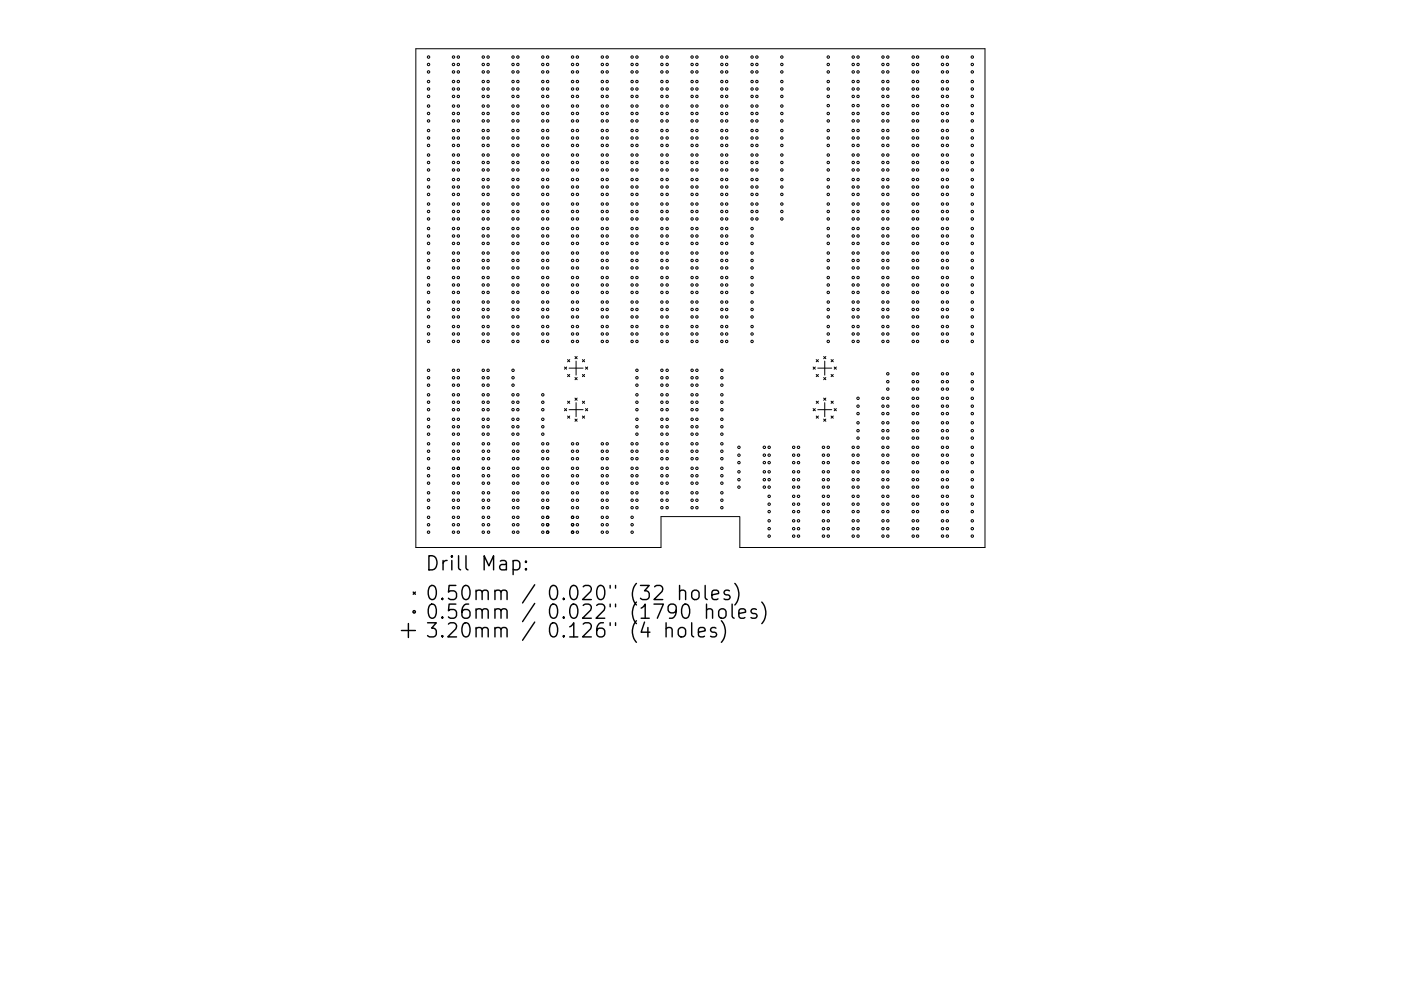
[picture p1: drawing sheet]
<svg xmlns="http://www.w3.org/2000/svg" width="297mm" height="210mm" viewBox="0 0 297 210" stroke-linecap="round" stroke-linejoin="round" font-family="sans-serif">
<defs><g id="words">
<g font-size="4.2">
<text x="90.1" y="121.1">Drill Map:</text>
<text x="90.1" y="127.4">0.50mm / 0.020&quot; (32 holes)</text>
<text x="90.1" y="131.3">0.56mm / 0.022&quot; (1790 holes)</text>
<text x="90.1" y="135.3">3.20mm / 0.126&quot; (4 holes)</text>
</g>
</g></defs>
<g fill="none" stroke="#000" stroke-width=".21">
<path d="M119.7 77.9l.4 .4M120.1 77.9l-.4 .4M120.3 76.3l.5 .5M120.3 79.4l.5 .5M120.7 78.1h2.9M120.8 76.3l-.5 .5M120.8 79.4l-.5 .5M121.9 75.6l.5 .5M122.1 76.6v3M122.4 75.6l-.5 .5M123.5 79.4l.4 .5M123.5 76.3l.4 .5"/>
<path d="M123.9 76.3l-.4 .5M123.9 79.4l-.4 .5M124.1 77.9l.5 .4M124.6 77.9l-.5 .4M172.4 77.9l.5 .4M172.9 77.9l-.5 .4M173.1 76.3l.4 .5M173.1 79.4l.4 .5M173.4 78.1h2.9M173.5 76.3l-.4 .5M173.5 79.4l-.4 .5M174.6 75.6l.5 .5"/>
<path d="M174.9 76.6v3M175.1 75.6l-.5 .5M176.2 79.4l.5 .5M176.2 76.3l.5 .5M176.7 76.3l-.5 .5M176.7 79.4l-.5 .5M176.9 77.9l.4 .4M177.3 77.9l-.4 .4M119.7 86.7l.4 .5M120.1 86.7l-.4 .5M120.3 85.1l.5 .5M120.3 88.3l.5 .4"/>
<path d="M120.7 86.9h2.9M120.8 85.1l-.5 .5M120.8 88.3l-.5 .4M121.9 88.9l.5 .5M121.9 84.5l.5 .4M121.9 80.1l.5 .5M122.1 85.4v3M122.4 84.5l-.5 .4M122.4 88.9l-.5 .5M122.4 80.1l-.5 .5M123.5 88.3l.4 .4M123.5 85.1l.4 .5"/>
<path d="M123.9 85.1l-.4 .5M123.9 88.3l-.4 .4M124.1 86.7l.5 .5M124.6 86.7l-.5 .5M172.4 86.7l.5 .5M172.9 86.7l-.5 .5M173.1 85.1l.4 .5M173.1 88.3l.4 .4M173.4 86.9h2.9M173.5 85.1l-.4 .5M173.5 88.3l-.4 .4M174.6 80.1l.5 .5"/>
<path d="M174.6 88.9l.5 .5M174.6 84.5l.5 .4M174.9 85.4v3M175.1 80.1l-.5 .5M175.1 84.5l-.5 .4M175.1 88.9l-.5 .5M176.2 88.3l.5 .4M176.2 85.1l.5 .5M176.7 85.1l-.5 .5M176.7 88.3l-.5 .4M176.9 86.7l.4 .5M177.3 86.7l-.4 .5"/>
<path d="M140.1 109.6h16.7M140.1 109.7v6.5h-51.9v-105.9h120.6v105.9h-51.9v-6.5"/>
<circle cx="90.9" cy="17.3" r=".26"/>
<circle cx="90.9" cy="12.1" r=".26"/>
<circle cx="90.9" cy="13.7" r=".26"/>
<circle cx="90.9" cy="18.9" r=".26"/>
<circle cx="90.9" cy="15.3" r=".26"/>
<circle cx="96.1" cy="17.3" r=".26"/>
<circle cx="96.1" cy="12.1" r=".26"/>
<circle cx="96.1" cy="18.9" r=".26"/>
<circle cx="96.1" cy="13.7" r=".26"/>
<circle cx="96.1" cy="15.3" r=".26"/>
<circle cx="97.2" cy="17.3" r=".26"/>
<circle cx="97.2" cy="12.1" r=".26"/>
<circle cx="97.2" cy="13.7" r=".26"/>
<circle cx="97.2" cy="18.9" r=".26"/>
<circle cx="97.2" cy="15.3" r=".26"/>
<circle cx="102.5" cy="17.3" r=".26"/>
<circle cx="102.5" cy="12.1" r=".26"/>
<circle cx="102.5" cy="18.9" r=".26"/>
<circle cx="102.5" cy="13.7" r=".26"/>
<circle cx="102.5" cy="15.3" r=".26"/>
<circle cx="103.5" cy="17.3" r=".26"/>
<circle cx="103.5" cy="12.1" r=".26"/>
<circle cx="103.5" cy="13.7" r=".26"/>
<circle cx="103.5" cy="18.9" r=".26"/>
<circle cx="103.5" cy="15.3" r=".26"/>
<circle cx="108.8" cy="12.1" r=".26"/>
<circle cx="108.8" cy="17.3" r=".26"/>
<circle cx="108.8" cy="13.7" r=".26"/>
<circle cx="108.8" cy="18.9" r=".26"/>
<circle cx="108.8" cy="15.3" r=".26"/>
<circle cx="109.8" cy="17.3" r=".26"/>
<circle cx="109.8" cy="12.1" r=".26"/>
<circle cx="109.8" cy="18.9" r=".26"/>
<circle cx="109.8" cy="13.7" r=".26"/>
<circle cx="109.8" cy="15.3" r=".26"/>
<circle cx="115.1" cy="17.3" r=".26"/>
<circle cx="115.1" cy="12.1" r=".26"/>
<circle cx="115.1" cy="18.9" r=".26"/>
<circle cx="115.1" cy="13.7" r=".26"/>
<circle cx="115.1" cy="15.3" r=".26"/>
<circle cx="116.1" cy="17.3" r=".26"/>
<circle cx="116.1" cy="12.1" r=".26"/>
<circle cx="116.1" cy="18.9" r=".26"/>
<circle cx="116.1" cy="13.7" r=".26"/>
<circle cx="116.1" cy="15.3" r=".26"/>
<circle cx="121.4" cy="12.1" r=".26"/>
<circle cx="121.4" cy="17.3" r=".26"/>
<circle cx="121.4" cy="13.7" r=".26"/>
<circle cx="121.4" cy="18.9" r=".26"/>
<circle cx="121.4" cy="15.3" r=".26"/>
<circle cx="122.4" cy="17.3" r=".26"/>
<circle cx="122.4" cy="12.1" r=".26"/>
<circle cx="122.4" cy="18.9" r=".26"/>
<circle cx="122.4" cy="13.7" r=".26"/>
<circle cx="122.4" cy="15.3" r=".26"/>
<circle cx="127.7" cy="12.1" r=".26"/>
<circle cx="127.7" cy="17.3" r=".26"/>
<circle cx="127.7" cy="18.9" r=".26"/>
<circle cx="127.7" cy="13.7" r=".26"/>
<circle cx="127.7" cy="15.3" r=".26"/>
<circle cx="128.7" cy="12.1" r=".26"/>
<circle cx="128.7" cy="17.3" r=".26"/>
<circle cx="128.7" cy="13.7" r=".26"/>
<circle cx="128.7" cy="18.9" r=".26"/>
<circle cx="128.7" cy="15.3" r=".26"/>
<circle cx="134" cy="12.1" r=".26"/>
<circle cx="134" cy="17.3" r=".26"/>
<circle cx="134" cy="13.7" r=".26"/>
<circle cx="134" cy="18.9" r=".26"/>
<circle cx="134" cy="15.3" r=".26"/>
<circle cx="135" cy="17.3" r=".26"/>
<circle cx="135" cy="12.1" r=".26"/>
<circle cx="135" cy="13.7" r=".26"/>
<circle cx="135" cy="18.9" r=".26"/>
<circle cx="135" cy="15.3" r=".26"/>
<circle cx="140.3" cy="17.3" r=".26"/>
<circle cx="140.3" cy="12.1" r=".26"/>
<circle cx="140.3" cy="13.7" r=".26"/>
<circle cx="140.3" cy="18.9" r=".26"/>
<circle cx="140.3" cy="15.3" r=".26"/>
<circle cx="141.4" cy="12.1" r=".26"/>
<circle cx="141.4" cy="17.3" r=".26"/>
<circle cx="141.4" cy="13.7" r=".26"/>
<circle cx="141.4" cy="18.9" r=".26"/>
<circle cx="141.4" cy="15.3" r=".26"/>
<circle cx="146.7" cy="12.1" r=".26"/>
<circle cx="146.7" cy="17.3" r=".26"/>
<circle cx="146.7" cy="18.9" r=".26"/>
<circle cx="146.7" cy="13.7" r=".26"/>
<circle cx="146.7" cy="15.3" r=".26"/>
<circle cx="147.8" cy="12.1" r=".26"/>
<circle cx="147.8" cy="17.3" r=".26"/>
<circle cx="147.8" cy="13.7" r=".26"/>
<circle cx="147.8" cy="18.9" r=".26"/>
<circle cx="147.8" cy="15.3" r=".26"/>
<circle cx="153" cy="12.1" r=".26"/>
<circle cx="153" cy="17.3" r=".26"/>
<circle cx="153" cy="18.9" r=".26"/>
<circle cx="153" cy="13.7" r=".26"/>
<circle cx="153" cy="15.3" r=".26"/>
<circle cx="154.1" cy="17.3" r=".26"/>
<circle cx="154.1" cy="12.1" r=".26"/>
<circle cx="154.1" cy="13.7" r=".26"/>
<circle cx="154.1" cy="18.9" r=".26"/>
<circle cx="154.1" cy="15.3" r=".26"/>
<circle cx="159.5" cy="17.3" r=".26"/>
<circle cx="159.5" cy="12.1" r=".26"/>
<circle cx="159.5" cy="13.7" r=".26"/>
<circle cx="159.5" cy="18.9" r=".26"/>
<circle cx="159.5" cy="15.3" r=".26"/>
<circle cx="160.5" cy="12.1" r=".26"/>
<circle cx="160.5" cy="17.3" r=".26"/>
<circle cx="160.5" cy="18.9" r=".26"/>
<circle cx="160.5" cy="13.7" r=".26"/>
<circle cx="160.5" cy="15.3" r=".26"/>
<circle cx="165.8" cy="17.3" r=".26"/>
<circle cx="165.8" cy="12.1" r=".26"/>
<circle cx="165.8" cy="18.9" r=".26"/>
<circle cx="165.8" cy="13.7" r=".26"/>
<circle cx="165.8" cy="15.3" r=".26"/>
<circle cx="175.6" cy="17.3" r=".26"/>
<circle cx="175.6" cy="12.1" r=".26"/>
<circle cx="175.6" cy="13.7" r=".26"/>
<circle cx="175.6" cy="18.9" r=".26"/>
<circle cx="175.6" cy="15.3" r=".26"/>
<circle cx="180.9" cy="17.3" r=".26"/>
<circle cx="180.9" cy="12.1" r=".26"/>
<circle cx="180.9" cy="13.7" r=".26"/>
<circle cx="180.9" cy="18.9" r=".26"/>
<circle cx="180.9" cy="15.3" r=".26"/>
<circle cx="181.9" cy="12.1" r=".26"/>
<circle cx="181.9" cy="17.3" r=".26"/>
<circle cx="181.9" cy="18.9" r=".26"/>
<circle cx="181.9" cy="13.7" r=".26"/>
<circle cx="181.9" cy="15.3" r=".26"/>
<circle cx="187.2" cy="12.1" r=".26"/>
<circle cx="187.2" cy="17.3" r=".26"/>
<circle cx="187.2" cy="18.9" r=".26"/>
<circle cx="187.2" cy="13.7" r=".26"/>
<circle cx="187.2" cy="15.3" r=".26"/>
<circle cx="188.2" cy="12.1" r=".26"/>
<circle cx="188.2" cy="17.3" r=".26"/>
<circle cx="188.2" cy="13.7" r=".26"/>
<circle cx="188.2" cy="18.9" r=".26"/>
<circle cx="188.2" cy="15.3" r=".26"/>
<circle cx="193.6" cy="12.1" r=".26"/>
<circle cx="193.6" cy="17.3" r=".26"/>
<circle cx="193.6" cy="13.7" r=".26"/>
<circle cx="193.6" cy="18.9" r=".26"/>
<circle cx="193.6" cy="15.3" r=".26"/>
<circle cx="194.5" cy="12.1" r=".26"/>
<circle cx="194.5" cy="17.3" r=".26"/>
<circle cx="194.5" cy="18.9" r=".26"/>
<circle cx="194.5" cy="13.7" r=".26"/>
<circle cx="194.5" cy="15.3" r=".26"/>
<circle cx="199.8" cy="12.1" r=".26"/>
<circle cx="199.8" cy="17.3" r=".26"/>
<circle cx="199.8" cy="18.9" r=".26"/>
<circle cx="199.8" cy="13.7" r=".26"/>
<circle cx="199.8" cy="15.3" r=".26"/>
<circle cx="200.9" cy="12.1" r=".26"/>
<circle cx="200.9" cy="17.3" r=".26"/>
<circle cx="200.9" cy="13.7" r=".26"/>
<circle cx="200.9" cy="18.9" r=".26"/>
<circle cx="200.9" cy="15.3" r=".26"/>
<circle cx="206.1" cy="12.1" r=".26"/>
<circle cx="206.1" cy="17.3" r=".26"/>
<circle cx="206.1" cy="13.7" r=".26"/>
<circle cx="206.1" cy="18.9" r=".26"/>
<circle cx="206.1" cy="15.3" r=".26"/>
<circle cx="90.9" cy="38.1" r=".26"/>
<circle cx="90.9" cy="32.9" r=".26"/>
<circle cx="90.9" cy="22.5" r=".26"/>
<circle cx="90.9" cy="27.7" r=".26"/>
<circle cx="90.9" cy="29.3" r=".26"/>
<circle cx="90.9" cy="24.1" r=".26"/>
<circle cx="90.9" cy="34.5" r=".26"/>
<circle cx="90.9" cy="39.7" r=".26"/>
<circle cx="90.9" cy="30.9" r=".26"/>
<circle cx="90.9" cy="25.7" r=".26"/>
<circle cx="90.9" cy="36.1" r=".26"/>
<circle cx="90.9" cy="20.5" r=".26"/>
<circle cx="96.1" cy="22.5" r=".26"/>
<circle cx="96.1" cy="32.9" r=".26"/>
<circle cx="96.1" cy="38.1" r=".26"/>
<circle cx="96.1" cy="27.7" r=".26"/>
<circle cx="96.1" cy="39.7" r=".26"/>
<circle cx="96.1" cy="29.3" r=".26"/>
<circle cx="96.1" cy="34.5" r=".26"/>
<circle cx="96.1" cy="24.1" r=".26"/>
<circle cx="96.1" cy="25.7" r=".26"/>
<circle cx="96.1" cy="36.1" r=".26"/>
<circle cx="96.1" cy="20.5" r=".26"/>
<circle cx="96.1" cy="30.9" r=".26"/>
<circle cx="97.2" cy="38.1" r=".26"/>
<circle cx="97.2" cy="22.5" r=".26"/>
<circle cx="97.2" cy="27.7" r=".26"/>
<circle cx="97.2" cy="32.9" r=".26"/>
<circle cx="97.2" cy="29.3" r=".26"/>
<circle cx="97.2" cy="34.5" r=".26"/>
<circle cx="97.2" cy="24.1" r=".26"/>
<circle cx="97.2" cy="39.7" r=".26"/>
<circle cx="97.2" cy="20.5" r=".26"/>
<circle cx="97.2" cy="30.9" r=".26"/>
<circle cx="97.2" cy="25.7" r=".26"/>
<circle cx="97.2" cy="36.1" r=".26"/>
<circle cx="102.5" cy="38.1" r=".26"/>
<circle cx="102.5" cy="27.7" r=".26"/>
<circle cx="102.5" cy="32.9" r=".26"/>
<circle cx="102.5" cy="22.5" r=".26"/>
<circle cx="102.5" cy="24.1" r=".26"/>
<circle cx="102.5" cy="29.3" r=".26"/>
<circle cx="102.5" cy="34.5" r=".26"/>
<circle cx="102.5" cy="39.7" r=".26"/>
<circle cx="102.5" cy="20.5" r=".26"/>
<circle cx="102.5" cy="25.7" r=".26"/>
<circle cx="102.5" cy="36.1" r=".26"/>
<circle cx="102.5" cy="30.9" r=".26"/>
<circle cx="103.5" cy="38.1" r=".26"/>
<circle cx="103.5" cy="22.5" r=".26"/>
<circle cx="103.5" cy="27.7" r=".26"/>
<circle cx="103.5" cy="32.9" r=".26"/>
<circle cx="103.5" cy="29.3" r=".26"/>
<circle cx="103.5" cy="34.5" r=".26"/>
<circle cx="103.5" cy="24.1" r=".26"/>
<circle cx="103.5" cy="39.7" r=".26"/>
<circle cx="103.5" cy="25.7" r=".26"/>
<circle cx="103.5" cy="20.5" r=".26"/>
<circle cx="103.5" cy="36.1" r=".26"/>
<circle cx="103.5" cy="30.9" r=".26"/>
<circle cx="108.8" cy="32.9" r=".26"/>
<circle cx="108.8" cy="27.7" r=".26"/>
<circle cx="108.8" cy="38.1" r=".26"/>
<circle cx="108.8" cy="22.5" r=".26"/>
<circle cx="108.8" cy="24.1" r=".26"/>
<circle cx="108.8" cy="29.3" r=".26"/>
<circle cx="108.8" cy="34.5" r=".26"/>
<circle cx="108.8" cy="39.7" r=".26"/>
<circle cx="108.8" cy="20.5" r=".26"/>
<circle cx="108.8" cy="30.9" r=".26"/>
<circle cx="108.8" cy="25.7" r=".26"/>
<circle cx="108.8" cy="36.1" r=".26"/>
<circle cx="109.8" cy="38.1" r=".26"/>
<circle cx="109.8" cy="27.7" r=".26"/>
<circle cx="109.8" cy="32.9" r=".26"/>
<circle cx="109.8" cy="22.5" r=".26"/>
<circle cx="109.8" cy="39.7" r=".26"/>
<circle cx="109.8" cy="24.1" r=".26"/>
<circle cx="109.8" cy="29.3" r=".26"/>
<circle cx="109.8" cy="34.5" r=".26"/>
<circle cx="109.8" cy="20.5" r=".26"/>
<circle cx="109.8" cy="36.1" r=".26"/>
<circle cx="109.8" cy="30.9" r=".26"/>
<circle cx="109.8" cy="25.7" r=".26"/>
<circle cx="115.1" cy="38.1" r=".26"/>
<circle cx="115.1" cy="32.9" r=".26"/>
<circle cx="115.1" cy="22.5" r=".26"/>
<circle cx="115.1" cy="27.7" r=".26"/>
<circle cx="115.1" cy="29.3" r=".26"/>
<circle cx="115.1" cy="39.7" r=".26"/>
<circle cx="115.1" cy="34.5" r=".26"/>
<circle cx="115.1" cy="24.1" r=".26"/>
<circle cx="115.1" cy="20.5" r=".26"/>
<circle cx="115.1" cy="25.7" r=".26"/>
<circle cx="115.1" cy="30.9" r=".26"/>
<circle cx="115.1" cy="36.1" r=".26"/>
<circle cx="116.1" cy="32.9" r=".26"/>
<circle cx="116.1" cy="22.5" r=".26"/>
<circle cx="116.1" cy="38.1" r=".26"/>
<circle cx="116.1" cy="27.7" r=".26"/>
<circle cx="116.1" cy="29.3" r=".26"/>
<circle cx="116.1" cy="34.5" r=".26"/>
<circle cx="116.1" cy="39.7" r=".26"/>
<circle cx="116.1" cy="24.1" r=".26"/>
<circle cx="116.1" cy="20.5" r=".26"/>
<circle cx="116.1" cy="25.7" r=".26"/>
<circle cx="116.1" cy="30.9" r=".26"/>
<circle cx="116.1" cy="36.1" r=".26"/>
<circle cx="121.4" cy="32.9" r=".26"/>
<circle cx="121.4" cy="22.5" r=".26"/>
<circle cx="121.4" cy="38.1" r=".26"/>
<circle cx="121.4" cy="27.7" r=".26"/>
<circle cx="121.4" cy="34.5" r=".26"/>
<circle cx="121.4" cy="24.1" r=".26"/>
<circle cx="121.4" cy="29.3" r=".26"/>
<circle cx="121.4" cy="39.7" r=".26"/>
<circle cx="121.4" cy="30.9" r=".26"/>
<circle cx="121.4" cy="36.1" r=".26"/>
<circle cx="121.4" cy="20.5" r=".26"/>
<circle cx="121.4" cy="25.7" r=".26"/>
<circle cx="122.4" cy="38.1" r=".26"/>
<circle cx="122.4" cy="32.9" r=".26"/>
<circle cx="122.4" cy="27.7" r=".26"/>
<circle cx="122.4" cy="22.5" r=".26"/>
<circle cx="122.4" cy="39.7" r=".26"/>
<circle cx="122.4" cy="24.1" r=".26"/>
<circle cx="122.4" cy="34.5" r=".26"/>
<circle cx="122.4" cy="29.3" r=".26"/>
<circle cx="122.4" cy="25.7" r=".26"/>
<circle cx="122.4" cy="36.1" r=".26"/>
<circle cx="122.4" cy="20.5" r=".26"/>
<circle cx="122.4" cy="30.9" r=".26"/>
<circle cx="127.7" cy="22.5" r=".26"/>
<circle cx="127.7" cy="38.1" r=".26"/>
<circle cx="127.7" cy="32.9" r=".26"/>
<circle cx="127.7" cy="27.7" r=".26"/>
<circle cx="127.7" cy="29.3" r=".26"/>
<circle cx="127.7" cy="34.5" r=".26"/>
<circle cx="127.7" cy="39.7" r=".26"/>
<circle cx="127.7" cy="24.1" r=".26"/>
<circle cx="127.7" cy="25.7" r=".26"/>
<circle cx="127.7" cy="20.5" r=".26"/>
<circle cx="127.7" cy="30.9" r=".26"/>
<circle cx="127.7" cy="36.1" r=".26"/>
<circle cx="128.7" cy="32.9" r=".26"/>
<circle cx="128.7" cy="38.1" r=".26"/>
<circle cx="128.7" cy="27.7" r=".26"/>
<circle cx="128.7" cy="22.5" r=".26"/>
<circle cx="128.7" cy="24.1" r=".26"/>
<circle cx="128.7" cy="29.3" r=".26"/>
<circle cx="128.7" cy="34.5" r=".26"/>
<circle cx="128.7" cy="39.7" r=".26"/>
<circle cx="128.7" cy="36.1" r=".26"/>
<circle cx="128.7" cy="20.5" r=".26"/>
<circle cx="128.7" cy="30.9" r=".26"/>
<circle cx="128.7" cy="25.7" r=".26"/>
<circle cx="134" cy="32.9" r=".26"/>
<circle cx="134" cy="22.5" r=".26"/>
<circle cx="134" cy="27.7" r=".26"/>
<circle cx="134" cy="38.1" r=".26"/>
<circle cx="134" cy="24.1" r=".26"/>
<circle cx="134" cy="29.3" r=".26"/>
<circle cx="134" cy="34.5" r=".26"/>
<circle cx="134" cy="39.7" r=".26"/>
<circle cx="134" cy="20.5" r=".26"/>
<circle cx="134" cy="25.7" r=".26"/>
<circle cx="134" cy="30.9" r=".26"/>
<circle cx="134" cy="36.1" r=".26"/>
<circle cx="135" cy="32.9" r=".26"/>
<circle cx="135" cy="22.5" r=".26"/>
<circle cx="135" cy="27.7" r=".26"/>
<circle cx="135" cy="38.1" r=".26"/>
<circle cx="135" cy="34.5" r=".26"/>
<circle cx="135" cy="24.1" r=".26"/>
<circle cx="135" cy="29.3" r=".26"/>
<circle cx="135" cy="39.7" r=".26"/>
<circle cx="135" cy="25.7" r=".26"/>
<circle cx="135" cy="20.5" r=".26"/>
<circle cx="135" cy="30.9" r=".26"/>
<circle cx="135" cy="36.1" r=".26"/>
<circle cx="140.3" cy="32.9" r=".26"/>
<circle cx="140.3" cy="27.7" r=".26"/>
<circle cx="140.3" cy="22.5" r=".26"/>
<circle cx="140.3" cy="38.1" r=".26"/>
<circle cx="140.3" cy="24.1" r=".26"/>
<circle cx="140.3" cy="29.3" r=".26"/>
<circle cx="140.3" cy="34.5" r=".26"/>
<circle cx="140.3" cy="39.7" r=".26"/>
<circle cx="140.3" cy="36.1" r=".26"/>
<circle cx="140.3" cy="30.9" r=".26"/>
<circle cx="140.3" cy="25.7" r=".26"/>
<circle cx="140.3" cy="20.5" r=".26"/>
<circle cx="141.4" cy="22.5" r=".26"/>
<circle cx="141.4" cy="27.7" r=".26"/>
<circle cx="141.4" cy="32.9" r=".26"/>
<circle cx="141.4" cy="38.1" r=".26"/>
<circle cx="141.4" cy="29.3" r=".26"/>
<circle cx="141.4" cy="39.7" r=".26"/>
<circle cx="141.4" cy="34.5" r=".26"/>
<circle cx="141.4" cy="24.1" r=".26"/>
<circle cx="141.4" cy="30.9" r=".26"/>
<circle cx="141.4" cy="25.7" r=".26"/>
<circle cx="141.4" cy="20.5" r=".26"/>
<circle cx="141.4" cy="36.1" r=".26"/>
<circle cx="146.7" cy="22.5" r=".26"/>
<circle cx="146.7" cy="27.7" r=".26"/>
<circle cx="146.7" cy="38.1" r=".26"/>
<circle cx="146.7" cy="32.9" r=".26"/>
<circle cx="146.7" cy="24.1" r=".26"/>
<circle cx="146.7" cy="29.3" r=".26"/>
<circle cx="146.7" cy="34.5" r=".26"/>
<circle cx="146.7" cy="39.7" r=".26"/>
<circle cx="146.7" cy="25.7" r=".26"/>
<circle cx="146.7" cy="20.5" r=".26"/>
<circle cx="146.7" cy="36.1" r=".26"/>
<circle cx="146.7" cy="30.9" r=".26"/>
<circle cx="147.8" cy="27.7" r=".26"/>
<circle cx="147.8" cy="22.5" r=".26"/>
<circle cx="147.8" cy="32.9" r=".26"/>
<circle cx="147.8" cy="38.1" r=".26"/>
<circle cx="147.8" cy="24.1" r=".26"/>
<circle cx="147.8" cy="29.3" r=".26"/>
<circle cx="147.8" cy="34.5" r=".26"/>
<circle cx="147.8" cy="39.7" r=".26"/>
<circle cx="147.8" cy="25.7" r=".26"/>
<circle cx="147.8" cy="20.5" r=".26"/>
<circle cx="147.8" cy="30.9" r=".26"/>
<circle cx="147.8" cy="36.1" r=".26"/>
<circle cx="153" cy="22.5" r=".26"/>
<circle cx="153" cy="32.9" r=".26"/>
<circle cx="153" cy="38.1" r=".26"/>
<circle cx="153" cy="27.7" r=".26"/>
<circle cx="153" cy="29.3" r=".26"/>
<circle cx="153" cy="39.7" r=".26"/>
<circle cx="153" cy="34.5" r=".26"/>
<circle cx="153" cy="24.1" r=".26"/>
<circle cx="153" cy="25.7" r=".26"/>
<circle cx="153" cy="36.1" r=".26"/>
<circle cx="153" cy="30.9" r=".26"/>
<circle cx="153" cy="20.5" r=".26"/>
<circle cx="154.1" cy="27.7" r=".26"/>
<circle cx="154.1" cy="32.9" r=".26"/>
<circle cx="154.1" cy="38.1" r=".26"/>
<circle cx="154.1" cy="22.5" r=".26"/>
<circle cx="154.1" cy="29.3" r=".26"/>
<circle cx="154.1" cy="34.5" r=".26"/>
<circle cx="154.1" cy="24.1" r=".26"/>
<circle cx="154.1" cy="39.7" r=".26"/>
<circle cx="154.1" cy="25.7" r=".26"/>
<circle cx="154.1" cy="30.9" r=".26"/>
<circle cx="154.1" cy="20.5" r=".26"/>
<circle cx="154.1" cy="36.1" r=".26"/>
<circle cx="159.5" cy="27.7" r=".26"/>
<circle cx="159.5" cy="22.5" r=".26"/>
<circle cx="159.5" cy="32.9" r=".26"/>
<circle cx="159.5" cy="38.1" r=".26"/>
<circle cx="159.5" cy="24.1" r=".26"/>
<circle cx="159.5" cy="29.3" r=".26"/>
<circle cx="159.5" cy="34.5" r=".26"/>
<circle cx="159.5" cy="39.7" r=".26"/>
<circle cx="159.5" cy="25.7" r=".26"/>
<circle cx="159.5" cy="20.5" r=".26"/>
<circle cx="159.5" cy="30.9" r=".26"/>
<circle cx="159.5" cy="36.1" r=".26"/>
<circle cx="160.5" cy="32.9" r=".26"/>
<circle cx="160.5" cy="22.5" r=".26"/>
<circle cx="160.5" cy="38.1" r=".26"/>
<circle cx="160.5" cy="27.7" r=".26"/>
<circle cx="160.5" cy="29.3" r=".26"/>
<circle cx="160.5" cy="24.1" r=".26"/>
<circle cx="160.5" cy="34.5" r=".26"/>
<circle cx="160.5" cy="39.7" r=".26"/>
<circle cx="160.5" cy="25.7" r=".26"/>
<circle cx="160.5" cy="36.1" r=".26"/>
<circle cx="160.5" cy="30.9" r=".26"/>
<circle cx="160.5" cy="20.5" r=".26"/>
<circle cx="165.8" cy="27.7" r=".26"/>
<circle cx="165.8" cy="22.5" r=".26"/>
<circle cx="165.8" cy="38.1" r=".26"/>
<circle cx="165.8" cy="32.9" r=".26"/>
<circle cx="165.8" cy="29.3" r=".26"/>
<circle cx="165.8" cy="24.1" r=".26"/>
<circle cx="165.8" cy="34.5" r=".26"/>
<circle cx="165.8" cy="39.7" r=".26"/>
<circle cx="165.8" cy="20.5" r=".26"/>
<circle cx="165.8" cy="25.7" r=".26"/>
<circle cx="165.8" cy="30.9" r=".26"/>
<circle cx="165.8" cy="36.1" r=".26"/>
<circle cx="175.6" cy="27.7" r=".26"/>
<circle cx="175.6" cy="32.9" r=".26"/>
<circle cx="175.6" cy="38.1" r=".26"/>
<circle cx="175.6" cy="24.1" r=".26"/>
<circle cx="175.6" cy="39.7" r=".26"/>
<circle cx="175.6" cy="29.3" r=".26"/>
<circle cx="175.6" cy="34.5" r=".26"/>
<circle cx="175.6" cy="20.5" r=".26"/>
<circle cx="175.6" cy="36.1" r=".26"/>
<circle cx="175.6" cy="30.9" r=".26"/>
<circle cx="175.6" cy="25.7" r=".26"/>
<circle cx="175.6" cy="22.4" r=".26"/>
<circle cx="180.9" cy="32.9" r=".26"/>
<circle cx="180.9" cy="38.1" r=".26"/>
<circle cx="180.9" cy="27.7" r=".26"/>
<circle cx="180.9" cy="34.5" r=".26"/>
<circle cx="180.9" cy="24.1" r=".26"/>
<circle cx="180.9" cy="29.3" r=".26"/>
<circle cx="180.9" cy="39.7" r=".26"/>
<circle cx="180.9" cy="36.1" r=".26"/>
<circle cx="180.9" cy="30.9" r=".26"/>
<circle cx="180.9" cy="20.5" r=".26"/>
<circle cx="180.9" cy="25.7" r=".26"/>
<circle cx="180.9" cy="22.4" r=".26"/>
<circle cx="181.9" cy="38.1" r=".26"/>
<circle cx="181.9" cy="27.7" r=".26"/>
<circle cx="181.9" cy="32.9" r=".26"/>
<circle cx="181.9" cy="34.5" r=".26"/>
<circle cx="181.9" cy="24.1" r=".26"/>
<circle cx="181.9" cy="29.3" r=".26"/>
<circle cx="181.9" cy="39.7" r=".26"/>
<circle cx="181.9" cy="30.9" r=".26"/>
<circle cx="181.9" cy="36.1" r=".26"/>
<circle cx="181.9" cy="25.7" r=".26"/>
<circle cx="181.9" cy="20.5" r=".26"/>
<circle cx="181.9" cy="22.4" r=".26"/>
<circle cx="187.2" cy="38.1" r=".26"/>
<circle cx="187.2" cy="32.9" r=".26"/>
<circle cx="187.2" cy="27.7" r=".26"/>
<circle cx="187.2" cy="29.3" r=".26"/>
<circle cx="187.2" cy="39.7" r=".26"/>
<circle cx="187.2" cy="34.5" r=".26"/>
<circle cx="187.2" cy="24.1" r=".26"/>
<circle cx="187.2" cy="25.7" r=".26"/>
<circle cx="187.2" cy="36.1" r=".26"/>
<circle cx="187.2" cy="30.9" r=".26"/>
<circle cx="187.2" cy="20.5" r=".26"/>
<circle cx="187.2" cy="22.4" r=".26"/>
<circle cx="188.2" cy="38.1" r=".26"/>
<circle cx="188.2" cy="32.9" r=".26"/>
<circle cx="188.2" cy="27.7" r=".26"/>
<circle cx="188.2" cy="34.5" r=".26"/>
<circle cx="188.2" cy="24.1" r=".26"/>
<circle cx="188.2" cy="29.3" r=".26"/>
<circle cx="188.2" cy="39.7" r=".26"/>
<circle cx="188.2" cy="30.9" r=".26"/>
<circle cx="188.2" cy="36.1" r=".26"/>
<circle cx="188.2" cy="25.7" r=".26"/>
<circle cx="188.2" cy="20.5" r=".26"/>
<circle cx="188.2" cy="22.4" r=".26"/>
<circle cx="193.6" cy="38.1" r=".26"/>
<circle cx="193.6" cy="27.7" r=".26"/>
<circle cx="193.6" cy="32.9" r=".26"/>
<circle cx="193.6" cy="34.5" r=".26"/>
<circle cx="193.6" cy="39.7" r=".26"/>
<circle cx="193.6" cy="24.1" r=".26"/>
<circle cx="193.6" cy="29.3" r=".26"/>
<circle cx="193.6" cy="36.1" r=".26"/>
<circle cx="193.6" cy="30.9" r=".26"/>
<circle cx="193.6" cy="25.7" r=".26"/>
<circle cx="193.6" cy="20.5" r=".26"/>
<circle cx="193.6" cy="22.4" r=".26"/>
<circle cx="194.5" cy="38.1" r=".26"/>
<circle cx="194.5" cy="27.7" r=".26"/>
<circle cx="194.5" cy="32.9" r=".26"/>
<circle cx="194.5" cy="34.5" r=".26"/>
<circle cx="194.5" cy="24.1" r=".26"/>
<circle cx="194.5" cy="29.3" r=".26"/>
<circle cx="194.5" cy="39.7" r=".26"/>
<circle cx="194.5" cy="25.7" r=".26"/>
<circle cx="194.5" cy="20.5" r=".26"/>
<circle cx="194.5" cy="30.9" r=".26"/>
<circle cx="194.5" cy="36.1" r=".26"/>
<circle cx="194.5" cy="22.4" r=".26"/>
<circle cx="199.8" cy="38.1" r=".26"/>
<circle cx="199.8" cy="27.7" r=".26"/>
<circle cx="199.8" cy="32.9" r=".26"/>
<circle cx="199.8" cy="34.5" r=".26"/>
<circle cx="199.8" cy="24.1" r=".26"/>
<circle cx="199.8" cy="29.3" r=".26"/>
<circle cx="199.8" cy="39.7" r=".26"/>
<circle cx="199.8" cy="30.9" r=".26"/>
<circle cx="199.8" cy="25.7" r=".26"/>
<circle cx="199.8" cy="20.5" r=".26"/>
<circle cx="199.8" cy="36.1" r=".26"/>
<circle cx="199.8" cy="22.4" r=".26"/>
<circle cx="200.9" cy="38.1" r=".26"/>
<circle cx="200.9" cy="27.7" r=".26"/>
<circle cx="200.9" cy="32.9" r=".26"/>
<circle cx="200.9" cy="24.1" r=".26"/>
<circle cx="200.9" cy="34.5" r=".26"/>
<circle cx="200.9" cy="29.3" r=".26"/>
<circle cx="200.9" cy="39.7" r=".26"/>
<circle cx="200.9" cy="36.1" r=".26"/>
<circle cx="200.9" cy="30.9" r=".26"/>
<circle cx="200.9" cy="25.7" r=".26"/>
<circle cx="200.9" cy="20.5" r=".26"/>
<circle cx="200.9" cy="22.4" r=".26"/>
<circle cx="206.1" cy="32.9" r=".26"/>
<circle cx="206.1" cy="38.1" r=".26"/>
<circle cx="206.1" cy="27.7" r=".26"/>
<circle cx="206.1" cy="34.5" r=".26"/>
<circle cx="206.1" cy="39.7" r=".26"/>
<circle cx="206.1" cy="24.1" r=".26"/>
<circle cx="206.1" cy="29.3" r=".26"/>
<circle cx="206.1" cy="30.9" r=".26"/>
<circle cx="206.1" cy="36.1" r=".26"/>
<circle cx="206.1" cy="25.7" r=".26"/>
<circle cx="206.1" cy="20.5" r=".26"/>
<circle cx="206.1" cy="22.4" r=".26"/>
<circle cx="90.9" cy="58.9" r=".26"/>
<circle cx="90.9" cy="48.5" r=".26"/>
<circle cx="90.9" cy="53.7" r=".26"/>
<circle cx="90.9" cy="43.3" r=".26"/>
<circle cx="90.9" cy="56.8" r=".26"/>
<circle cx="90.9" cy="46.4" r=".26"/>
<circle cx="90.9" cy="51.6" r=".26"/>
<circle cx="90.9" cy="50.1" r=".26"/>
<circle cx="90.9" cy="44.9" r=".26"/>
<circle cx="90.9" cy="55.3" r=".26"/>
<circle cx="90.9" cy="41.3" r=".26"/>
<circle cx="96.1" cy="48.5" r=".26"/>
<circle cx="96.1" cy="53.7" r=".26"/>
<circle cx="96.1" cy="58.9" r=".26"/>
<circle cx="96.1" cy="43.3" r=".26"/>
<circle cx="96.1" cy="51.6" r=".26"/>
<circle cx="96.1" cy="46.4" r=".26"/>
<circle cx="96.1" cy="56.8" r=".26"/>
<circle cx="96.1" cy="55.3" r=".26"/>
<circle cx="96.1" cy="50.1" r=".26"/>
<circle cx="96.1" cy="44.9" r=".26"/>
<circle cx="96.1" cy="41.3" r=".26"/>
<circle cx="97.2" cy="58.9" r=".26"/>
<circle cx="97.2" cy="48.5" r=".26"/>
<circle cx="97.2" cy="53.7" r=".26"/>
<circle cx="97.2" cy="43.3" r=".26"/>
<circle cx="97.2" cy="46.4" r=".26"/>
<circle cx="97.2" cy="56.8" r=".26"/>
<circle cx="97.2" cy="51.6" r=".26"/>
<circle cx="97.2" cy="44.9" r=".26"/>
<circle cx="97.2" cy="50.1" r=".26"/>
<circle cx="97.2" cy="55.3" r=".26"/>
<circle cx="97.2" cy="41.3" r=".26"/>
<circle cx="102.5" cy="48.5" r=".26"/>
<circle cx="102.5" cy="58.9" r=".26"/>
<circle cx="102.5" cy="53.7" r=".26"/>
<circle cx="102.5" cy="43.3" r=".26"/>
<circle cx="102.5" cy="46.4" r=".26"/>
<circle cx="102.5" cy="51.6" r=".26"/>
<circle cx="102.5" cy="56.8" r=".26"/>
<circle cx="102.5" cy="44.9" r=".26"/>
<circle cx="102.5" cy="55.3" r=".26"/>
<circle cx="102.5" cy="50.1" r=".26"/>
<circle cx="102.5" cy="41.3" r=".26"/>
<circle cx="103.5" cy="48.5" r=".26"/>
<circle cx="103.5" cy="58.9" r=".26"/>
<circle cx="103.5" cy="53.7" r=".26"/>
<circle cx="103.5" cy="43.3" r=".26"/>
<circle cx="103.5" cy="56.8" r=".26"/>
<circle cx="103.5" cy="51.6" r=".26"/>
<circle cx="103.5" cy="46.4" r=".26"/>
<circle cx="103.5" cy="50.1" r=".26"/>
<circle cx="103.5" cy="44.9" r=".26"/>
<circle cx="103.5" cy="55.3" r=".26"/>
<circle cx="103.5" cy="41.3" r=".26"/>
<circle cx="108.8" cy="48.5" r=".26"/>
<circle cx="108.8" cy="53.7" r=".26"/>
<circle cx="108.8" cy="58.9" r=".26"/>
<circle cx="108.8" cy="43.3" r=".26"/>
<circle cx="108.8" cy="46.4" r=".26"/>
<circle cx="108.8" cy="51.6" r=".26"/>
<circle cx="108.8" cy="56.8" r=".26"/>
<circle cx="108.8" cy="50.1" r=".26"/>
<circle cx="108.8" cy="55.3" r=".26"/>
<circle cx="108.8" cy="44.9" r=".26"/>
<circle cx="108.8" cy="41.3" r=".26"/>
<circle cx="109.8" cy="48.5" r=".26"/>
<circle cx="109.8" cy="53.7" r=".26"/>
<circle cx="109.8" cy="58.9" r=".26"/>
<circle cx="109.8" cy="43.3" r=".26"/>
<circle cx="109.8" cy="51.6" r=".26"/>
<circle cx="109.8" cy="46.4" r=".26"/>
<circle cx="109.8" cy="56.8" r=".26"/>
<circle cx="109.8" cy="55.3" r=".26"/>
<circle cx="109.8" cy="44.9" r=".26"/>
<circle cx="109.8" cy="50.1" r=".26"/>
<circle cx="109.8" cy="41.3" r=".26"/>
<circle cx="115.1" cy="58.9" r=".26"/>
<circle cx="115.1" cy="53.7" r=".26"/>
<circle cx="115.1" cy="48.5" r=".26"/>
<circle cx="115.1" cy="43.3" r=".26"/>
<circle cx="115.1" cy="51.6" r=".26"/>
<circle cx="115.1" cy="56.8" r=".26"/>
<circle cx="115.1" cy="46.4" r=".26"/>
<circle cx="115.1" cy="55.3" r=".26"/>
<circle cx="115.1" cy="44.9" r=".26"/>
<circle cx="115.1" cy="50.1" r=".26"/>
<circle cx="115.1" cy="41.3" r=".26"/>
<circle cx="116.1" cy="58.9" r=".26"/>
<circle cx="116.1" cy="48.5" r=".26"/>
<circle cx="116.1" cy="53.7" r=".26"/>
<circle cx="116.1" cy="43.3" r=".26"/>
<circle cx="116.1" cy="46.4" r=".26"/>
<circle cx="116.1" cy="51.6" r=".26"/>
<circle cx="116.1" cy="56.8" r=".26"/>
<circle cx="116.1" cy="50.1" r=".26"/>
<circle cx="116.1" cy="44.9" r=".26"/>
<circle cx="116.1" cy="55.3" r=".26"/>
<circle cx="116.1" cy="41.3" r=".26"/>
<circle cx="121.4" cy="53.7" r=".26"/>
<circle cx="121.4" cy="48.5" r=".26"/>
<circle cx="121.4" cy="58.9" r=".26"/>
<circle cx="121.4" cy="43.3" r=".26"/>
<circle cx="121.4" cy="56.8" r=".26"/>
<circle cx="121.4" cy="46.4" r=".26"/>
<circle cx="121.4" cy="51.6" r=".26"/>
<circle cx="121.4" cy="55.3" r=".26"/>
<circle cx="121.4" cy="50.1" r=".26"/>
<circle cx="121.4" cy="44.9" r=".26"/>
<circle cx="121.4" cy="41.3" r=".26"/>
<circle cx="122.4" cy="48.5" r=".26"/>
<circle cx="122.4" cy="58.9" r=".26"/>
<circle cx="122.4" cy="53.7" r=".26"/>
<circle cx="122.4" cy="43.3" r=".26"/>
<circle cx="122.4" cy="46.4" r=".26"/>
<circle cx="122.4" cy="51.6" r=".26"/>
<circle cx="122.4" cy="56.8" r=".26"/>
<circle cx="122.4" cy="50.1" r=".26"/>
<circle cx="122.4" cy="44.9" r=".26"/>
<circle cx="122.4" cy="55.3" r=".26"/>
<circle cx="122.4" cy="41.3" r=".26"/>
<circle cx="127.7" cy="48.5" r=".26"/>
<circle cx="127.7" cy="53.7" r=".26"/>
<circle cx="127.7" cy="58.9" r=".26"/>
<circle cx="127.7" cy="43.3" r=".26"/>
<circle cx="127.7" cy="46.4" r=".26"/>
<circle cx="127.7" cy="56.8" r=".26"/>
<circle cx="127.7" cy="51.6" r=".26"/>
<circle cx="127.7" cy="44.9" r=".26"/>
<circle cx="127.7" cy="55.3" r=".26"/>
<circle cx="127.7" cy="50.1" r=".26"/>
<circle cx="127.7" cy="41.3" r=".26"/>
<circle cx="128.7" cy="53.7" r=".26"/>
<circle cx="128.7" cy="58.9" r=".26"/>
<circle cx="128.7" cy="48.5" r=".26"/>
<circle cx="128.7" cy="43.3" r=".26"/>
<circle cx="128.7" cy="51.6" r=".26"/>
<circle cx="128.7" cy="46.4" r=".26"/>
<circle cx="128.7" cy="56.8" r=".26"/>
<circle cx="128.7" cy="55.3" r=".26"/>
<circle cx="128.7" cy="50.1" r=".26"/>
<circle cx="128.7" cy="44.9" r=".26"/>
<circle cx="128.7" cy="41.3" r=".26"/>
<circle cx="134" cy="58.9" r=".26"/>
<circle cx="134" cy="48.5" r=".26"/>
<circle cx="134" cy="53.7" r=".26"/>
<circle cx="134" cy="43.3" r=".26"/>
<circle cx="134" cy="56.8" r=".26"/>
<circle cx="134" cy="46.4" r=".26"/>
<circle cx="134" cy="51.6" r=".26"/>
<circle cx="134" cy="44.9" r=".26"/>
<circle cx="134" cy="50.1" r=".26"/>
<circle cx="134" cy="55.3" r=".26"/>
<circle cx="134" cy="41.3" r=".26"/>
<circle cx="135" cy="53.7" r=".26"/>
<circle cx="135" cy="58.9" r=".26"/>
<circle cx="135" cy="48.5" r=".26"/>
<circle cx="135" cy="43.3" r=".26"/>
<circle cx="135" cy="46.4" r=".26"/>
<circle cx="135" cy="56.8" r=".26"/>
<circle cx="135" cy="51.6" r=".26"/>
<circle cx="135" cy="55.3" r=".26"/>
<circle cx="135" cy="50.1" r=".26"/>
<circle cx="135" cy="44.9" r=".26"/>
<circle cx="135" cy="41.3" r=".26"/>
<circle cx="140.3" cy="58.9" r=".26"/>
<circle cx="140.3" cy="53.7" r=".26"/>
<circle cx="140.3" cy="48.5" r=".26"/>
<circle cx="140.3" cy="43.3" r=".26"/>
<circle cx="140.3" cy="46.4" r=".26"/>
<circle cx="140.3" cy="56.8" r=".26"/>
<circle cx="140.3" cy="51.6" r=".26"/>
<circle cx="140.3" cy="50.1" r=".26"/>
<circle cx="140.3" cy="44.9" r=".26"/>
<circle cx="140.3" cy="55.3" r=".26"/>
<circle cx="140.3" cy="41.3" r=".26"/>
<circle cx="141.4" cy="58.9" r=".26"/>
<circle cx="141.4" cy="53.7" r=".26"/>
<circle cx="141.4" cy="48.5" r=".26"/>
<circle cx="141.4" cy="43.3" r=".26"/>
<circle cx="141.4" cy="46.4" r=".26"/>
<circle cx="141.4" cy="56.8" r=".26"/>
<circle cx="141.4" cy="51.6" r=".26"/>
<circle cx="141.4" cy="50.1" r=".26"/>
<circle cx="141.4" cy="55.3" r=".26"/>
<circle cx="141.4" cy="44.9" r=".26"/>
<circle cx="141.4" cy="41.3" r=".26"/>
<circle cx="146.7" cy="58.9" r=".26"/>
<circle cx="146.7" cy="53.7" r=".26"/>
<circle cx="146.7" cy="48.5" r=".26"/>
<circle cx="146.7" cy="43.3" r=".26"/>
<circle cx="146.7" cy="46.4" r=".26"/>
<circle cx="146.7" cy="56.8" r=".26"/>
<circle cx="146.7" cy="51.6" r=".26"/>
<circle cx="146.7" cy="44.9" r=".26"/>
<circle cx="146.7" cy="55.3" r=".26"/>
<circle cx="146.7" cy="50.1" r=".26"/>
<circle cx="146.7" cy="41.3" r=".26"/>
<circle cx="147.8" cy="48.5" r=".26"/>
<circle cx="147.8" cy="58.9" r=".26"/>
<circle cx="147.8" cy="53.7" r=".26"/>
<circle cx="147.8" cy="43.3" r=".26"/>
<circle cx="147.8" cy="56.8" r=".26"/>
<circle cx="147.8" cy="46.4" r=".26"/>
<circle cx="147.8" cy="51.6" r=".26"/>
<circle cx="147.8" cy="44.9" r=".26"/>
<circle cx="147.8" cy="50.1" r=".26"/>
<circle cx="147.8" cy="55.3" r=".26"/>
<circle cx="147.8" cy="41.3" r=".26"/>
<circle cx="153" cy="48.5" r=".26"/>
<circle cx="153" cy="58.9" r=".26"/>
<circle cx="153" cy="53.7" r=".26"/>
<circle cx="153" cy="43.3" r=".26"/>
<circle cx="153" cy="51.6" r=".26"/>
<circle cx="153" cy="56.8" r=".26"/>
<circle cx="153" cy="46.4" r=".26"/>
<circle cx="153" cy="44.9" r=".26"/>
<circle cx="153" cy="55.3" r=".26"/>
<circle cx="153" cy="50.1" r=".26"/>
<circle cx="153" cy="41.3" r=".26"/>
<circle cx="154.1" cy="53.7" r=".26"/>
<circle cx="154.1" cy="58.9" r=".26"/>
<circle cx="154.1" cy="48.5" r=".26"/>
<circle cx="154.1" cy="43.3" r=".26"/>
<circle cx="154.1" cy="56.8" r=".26"/>
<circle cx="154.1" cy="46.4" r=".26"/>
<circle cx="154.1" cy="51.6" r=".26"/>
<circle cx="154.1" cy="50.1" r=".26"/>
<circle cx="154.1" cy="44.9" r=".26"/>
<circle cx="154.1" cy="55.3" r=".26"/>
<circle cx="154.1" cy="41.3" r=".26"/>
<circle cx="159.5" cy="48.5" r=".26"/>
<circle cx="159.5" cy="53.7" r=".26"/>
<circle cx="159.5" cy="58.9" r=".26"/>
<circle cx="159.5" cy="43.3" r=".26"/>
<circle cx="159.5" cy="56.8" r=".26"/>
<circle cx="159.5" cy="51.6" r=".26"/>
<circle cx="159.5" cy="46.4" r=".26"/>
<circle cx="159.5" cy="44.9" r=".26"/>
<circle cx="159.5" cy="50.1" r=".26"/>
<circle cx="159.5" cy="55.3" r=".26"/>
<circle cx="159.5" cy="41.3" r=".26"/>
<circle cx="160.5" cy="43.3" r=".26"/>
<circle cx="160.5" cy="46.4" r=".26"/>
<circle cx="160.5" cy="44.9" r=".26"/>
<circle cx="160.5" cy="41.3" r=".26"/>
<circle cx="165.8" cy="43.3" r=".26"/>
<circle cx="165.8" cy="46.4" r=".26"/>
<circle cx="165.8" cy="44.9" r=".26"/>
<circle cx="165.8" cy="41.3" r=".26"/>
<circle cx="175.6" cy="53.7" r=".26"/>
<circle cx="175.6" cy="58.9" r=".26"/>
<circle cx="175.6" cy="48.5" r=".26"/>
<circle cx="175.6" cy="43.3" r=".26"/>
<circle cx="175.6" cy="46.4" r=".26"/>
<circle cx="175.6" cy="51.6" r=".26"/>
<circle cx="175.6" cy="56.8" r=".26"/>
<circle cx="175.6" cy="50.1" r=".26"/>
<circle cx="175.6" cy="55.3" r=".26"/>
<circle cx="175.6" cy="44.9" r=".26"/>
<circle cx="175.6" cy="41.3" r=".26"/>
<circle cx="180.9" cy="53.7" r=".26"/>
<circle cx="180.9" cy="58.9" r=".26"/>
<circle cx="180.9" cy="48.5" r=".26"/>
<circle cx="180.9" cy="43.3" r=".26"/>
<circle cx="180.9" cy="56.8" r=".26"/>
<circle cx="180.9" cy="51.6" r=".26"/>
<circle cx="180.9" cy="46.4" r=".26"/>
<circle cx="180.9" cy="55.3" r=".26"/>
<circle cx="180.9" cy="50.1" r=".26"/>
<circle cx="180.9" cy="44.9" r=".26"/>
<circle cx="180.9" cy="41.3" r=".26"/>
<circle cx="181.9" cy="53.7" r=".26"/>
<circle cx="181.9" cy="48.5" r=".26"/>
<circle cx="181.9" cy="58.9" r=".26"/>
<circle cx="181.9" cy="43.3" r=".26"/>
<circle cx="181.9" cy="51.6" r=".26"/>
<circle cx="181.9" cy="46.4" r=".26"/>
<circle cx="181.9" cy="56.8" r=".26"/>
<circle cx="181.9" cy="50.1" r=".26"/>
<circle cx="181.9" cy="44.9" r=".26"/>
<circle cx="181.9" cy="55.3" r=".26"/>
<circle cx="181.9" cy="41.3" r=".26"/>
<circle cx="187.2" cy="48.5" r=".26"/>
<circle cx="187.2" cy="53.7" r=".26"/>
<circle cx="187.2" cy="58.9" r=".26"/>
<circle cx="187.2" cy="43.3" r=".26"/>
<circle cx="187.2" cy="56.8" r=".26"/>
<circle cx="187.2" cy="46.4" r=".26"/>
<circle cx="187.2" cy="51.6" r=".26"/>
<circle cx="187.2" cy="44.9" r=".26"/>
<circle cx="187.2" cy="50.1" r=".26"/>
<circle cx="187.2" cy="55.3" r=".26"/>
<circle cx="187.2" cy="41.3" r=".26"/>
<circle cx="188.2" cy="58.9" r=".26"/>
<circle cx="188.2" cy="53.7" r=".26"/>
<circle cx="188.2" cy="48.5" r=".26"/>
<circle cx="188.2" cy="43.3" r=".26"/>
<circle cx="188.2" cy="51.6" r=".26"/>
<circle cx="188.2" cy="46.4" r=".26"/>
<circle cx="188.2" cy="56.8" r=".26"/>
<circle cx="188.2" cy="55.3" r=".26"/>
<circle cx="188.2" cy="50.1" r=".26"/>
<circle cx="188.2" cy="44.9" r=".26"/>
<circle cx="188.2" cy="41.3" r=".26"/>
<circle cx="193.6" cy="48.5" r=".26"/>
<circle cx="193.6" cy="53.7" r=".26"/>
<circle cx="193.6" cy="58.9" r=".26"/>
<circle cx="193.6" cy="43.3" r=".26"/>
<circle cx="193.6" cy="51.6" r=".26"/>
<circle cx="193.6" cy="46.4" r=".26"/>
<circle cx="193.6" cy="56.8" r=".26"/>
<circle cx="193.6" cy="44.9" r=".26"/>
<circle cx="193.6" cy="50.1" r=".26"/>
<circle cx="193.6" cy="55.3" r=".26"/>
<circle cx="193.6" cy="41.3" r=".26"/>
<circle cx="194.5" cy="53.7" r=".26"/>
<circle cx="194.5" cy="58.9" r=".26"/>
<circle cx="194.5" cy="48.5" r=".26"/>
<circle cx="194.5" cy="43.3" r=".26"/>
<circle cx="194.5" cy="46.4" r=".26"/>
<circle cx="194.5" cy="56.8" r=".26"/>
<circle cx="194.5" cy="51.6" r=".26"/>
<circle cx="194.5" cy="50.1" r=".26"/>
<circle cx="194.5" cy="44.9" r=".26"/>
<circle cx="194.5" cy="55.3" r=".26"/>
<circle cx="194.5" cy="41.3" r=".26"/>
<circle cx="199.8" cy="53.7" r=".26"/>
<circle cx="199.8" cy="58.9" r=".26"/>
<circle cx="199.8" cy="48.5" r=".26"/>
<circle cx="199.8" cy="43.3" r=".26"/>
<circle cx="199.8" cy="46.4" r=".26"/>
<circle cx="199.8" cy="51.6" r=".26"/>
<circle cx="199.8" cy="56.8" r=".26"/>
<circle cx="199.8" cy="44.9" r=".26"/>
<circle cx="199.8" cy="55.3" r=".26"/>
<circle cx="199.8" cy="50.1" r=".26"/>
<circle cx="199.8" cy="41.3" r=".26"/>
<circle cx="200.9" cy="53.7" r=".26"/>
<circle cx="200.9" cy="58.9" r=".26"/>
<circle cx="200.9" cy="48.5" r=".26"/>
<circle cx="200.9" cy="43.3" r=".26"/>
<circle cx="200.9" cy="51.6" r=".26"/>
<circle cx="200.9" cy="46.4" r=".26"/>
<circle cx="200.9" cy="56.8" r=".26"/>
<circle cx="200.9" cy="44.9" r=".26"/>
<circle cx="200.9" cy="55.3" r=".26"/>
<circle cx="200.9" cy="50.1" r=".26"/>
<circle cx="200.9" cy="41.3" r=".26"/>
<circle cx="206.1" cy="53.7" r=".26"/>
<circle cx="206.1" cy="48.5" r=".26"/>
<circle cx="206.1" cy="58.9" r=".26"/>
<circle cx="206.1" cy="43.3" r=".26"/>
<circle cx="206.1" cy="46.4" r=".26"/>
<circle cx="206.1" cy="51.6" r=".26"/>
<circle cx="206.1" cy="56.8" r=".26"/>
<circle cx="206.1" cy="44.9" r=".26"/>
<circle cx="206.1" cy="55.3" r=".26"/>
<circle cx="206.1" cy="50.1" r=".26"/>
<circle cx="206.1" cy="41.3" r=".26"/>
<circle cx="90.9" cy="69.3" r=".26"/>
<circle cx="90.9" cy="64.1" r=".26"/>
<circle cx="90.9" cy="67.2" r=".26"/>
<circle cx="90.9" cy="62" r=".26"/>
<circle cx="90.9" cy="72.4" r=".26"/>
<circle cx="90.9" cy="60.5" r=".26"/>
<circle cx="90.9" cy="70.9" r=".26"/>
<circle cx="90.9" cy="65.7" r=".26"/>
<circle cx="90.9" cy="78.6" r=".26"/>
<circle cx="96.1" cy="69.3" r=".26"/>
<circle cx="96.1" cy="64.1" r=".26"/>
<circle cx="96.1" cy="62" r=".26"/>
<circle cx="96.1" cy="72.4" r=".26"/>
<circle cx="96.1" cy="67.2" r=".26"/>
<circle cx="96.1" cy="70.9" r=".26"/>
<circle cx="96.1" cy="60.5" r=".26"/>
<circle cx="96.1" cy="65.7" r=".26"/>
<circle cx="96.1" cy="78.6" r=".26"/>
<circle cx="97.2" cy="69.3" r=".26"/>
<circle cx="97.2" cy="64.1" r=".26"/>
<circle cx="97.2" cy="67.2" r=".26"/>
<circle cx="97.2" cy="62" r=".26"/>
<circle cx="97.2" cy="72.4" r=".26"/>
<circle cx="97.2" cy="70.9" r=".26"/>
<circle cx="97.2" cy="78.6" r=".26"/>
<circle cx="97.2" cy="60.5" r=".26"/>
<circle cx="97.2" cy="65.7" r=".26"/>
<circle cx="102.5" cy="69.3" r=".26"/>
<circle cx="102.5" cy="64.1" r=".26"/>
<circle cx="102.5" cy="72.4" r=".26"/>
<circle cx="102.5" cy="62" r=".26"/>
<circle cx="102.5" cy="67.2" r=".26"/>
<circle cx="102.5" cy="65.7" r=".26"/>
<circle cx="102.5" cy="60.5" r=".26"/>
<circle cx="102.5" cy="70.9" r=".26"/>
<circle cx="102.5" cy="78.6" r=".26"/>
<circle cx="103.5" cy="69.3" r=".26"/>
<circle cx="103.5" cy="64.1" r=".26"/>
<circle cx="103.5" cy="67.2" r=".26"/>
<circle cx="103.5" cy="72.4" r=".26"/>
<circle cx="103.5" cy="62" r=".26"/>
<circle cx="103.5" cy="60.5" r=".26"/>
<circle cx="103.5" cy="78.6" r=".26"/>
<circle cx="103.5" cy="65.7" r=".26"/>
<circle cx="103.5" cy="70.9" r=".26"/>
<circle cx="108.8" cy="64.1" r=".26"/>
<circle cx="108.8" cy="69.3" r=".26"/>
<circle cx="108.8" cy="62" r=".26"/>
<circle cx="108.8" cy="72.4" r=".26"/>
<circle cx="108.8" cy="67.2" r=".26"/>
<circle cx="108.8" cy="70.9" r=".26"/>
<circle cx="108.8" cy="78.6" r=".26"/>
<circle cx="108.8" cy="60.5" r=".26"/>
<circle cx="108.8" cy="65.7" r=".26"/>
<circle cx="109.8" cy="69.3" r=".26"/>
<circle cx="109.8" cy="64.1" r=".26"/>
<circle cx="109.8" cy="62" r=".26"/>
<circle cx="109.8" cy="67.2" r=".26"/>
<circle cx="109.8" cy="72.4" r=".26"/>
<circle cx="109.8" cy="65.7" r=".26"/>
<circle cx="109.8" cy="70.9" r=".26"/>
<circle cx="109.8" cy="60.5" r=".26"/>
<circle cx="115.1" cy="64.1" r=".26"/>
<circle cx="115.1" cy="69.3" r=".26"/>
<circle cx="115.1" cy="72.4" r=".26"/>
<circle cx="115.1" cy="67.2" r=".26"/>
<circle cx="115.1" cy="62" r=".26"/>
<circle cx="115.1" cy="60.5" r=".26"/>
<circle cx="115.1" cy="65.7" r=".26"/>
<circle cx="115.1" cy="70.9" r=".26"/>
<circle cx="116.1" cy="69.3" r=".26"/>
<circle cx="116.1" cy="64.1" r=".26"/>
<circle cx="116.1" cy="67.2" r=".26"/>
<circle cx="116.1" cy="62" r=".26"/>
<circle cx="116.1" cy="72.4" r=".26"/>
<circle cx="116.1" cy="60.5" r=".26"/>
<circle cx="116.1" cy="70.9" r=".26"/>
<circle cx="116.1" cy="65.7" r=".26"/>
<circle cx="121.4" cy="64.1" r=".26"/>
<circle cx="121.4" cy="69.3" r=".26"/>
<circle cx="121.4" cy="72.4" r=".26"/>
<circle cx="121.4" cy="62" r=".26"/>
<circle cx="121.4" cy="67.2" r=".26"/>
<circle cx="121.4" cy="60.5" r=".26"/>
<circle cx="121.4" cy="70.9" r=".26"/>
<circle cx="121.4" cy="65.7" r=".26"/>
<circle cx="122.4" cy="64.1" r=".26"/>
<circle cx="122.4" cy="69.3" r=".26"/>
<circle cx="122.4" cy="72.4" r=".26"/>
<circle cx="122.4" cy="67.2" r=".26"/>
<circle cx="122.4" cy="62" r=".26"/>
<circle cx="122.4" cy="60.5" r=".26"/>
<circle cx="122.4" cy="70.9" r=".26"/>
<circle cx="122.4" cy="65.7" r=".26"/>
<circle cx="127.7" cy="64.1" r=".26"/>
<circle cx="127.7" cy="69.3" r=".26"/>
<circle cx="127.7" cy="72.4" r=".26"/>
<circle cx="127.7" cy="62" r=".26"/>
<circle cx="127.7" cy="67.2" r=".26"/>
<circle cx="127.7" cy="70.9" r=".26"/>
<circle cx="127.7" cy="60.5" r=".26"/>
<circle cx="127.7" cy="65.7" r=".26"/>
<circle cx="128.7" cy="64.1" r=".26"/>
<circle cx="128.7" cy="69.3" r=".26"/>
<circle cx="128.7" cy="67.2" r=".26"/>
<circle cx="128.7" cy="72.4" r=".26"/>
<circle cx="128.7" cy="62" r=".26"/>
<circle cx="128.7" cy="65.7" r=".26"/>
<circle cx="128.7" cy="70.9" r=".26"/>
<circle cx="128.7" cy="60.5" r=".26"/>
<circle cx="134" cy="69.3" r=".26"/>
<circle cx="134" cy="64.1" r=".26"/>
<circle cx="134" cy="67.2" r=".26"/>
<circle cx="134" cy="62" r=".26"/>
<circle cx="134" cy="72.4" r=".26"/>
<circle cx="134" cy="65.7" r=".26"/>
<circle cx="134" cy="70.9" r=".26"/>
<circle cx="134" cy="60.5" r=".26"/>
<circle cx="135" cy="64.1" r=".26"/>
<circle cx="135" cy="69.3" r=".26"/>
<circle cx="135" cy="67.2" r=".26"/>
<circle cx="135" cy="72.4" r=".26"/>
<circle cx="135" cy="62" r=".26"/>
<circle cx="135" cy="65.7" r=".26"/>
<circle cx="135" cy="78.6" r=".26"/>
<circle cx="135" cy="60.5" r=".26"/>
<circle cx="135" cy="70.9" r=".26"/>
<circle cx="140.3" cy="69.3" r=".26"/>
<circle cx="140.3" cy="64.1" r=".26"/>
<circle cx="140.3" cy="67.2" r=".26"/>
<circle cx="140.3" cy="72.4" r=".26"/>
<circle cx="140.3" cy="62" r=".26"/>
<circle cx="140.3" cy="70.9" r=".26"/>
<circle cx="140.3" cy="78.6" r=".26"/>
<circle cx="140.3" cy="65.7" r=".26"/>
<circle cx="140.3" cy="60.5" r=".26"/>
<circle cx="141.4" cy="64.1" r=".26"/>
<circle cx="141.4" cy="69.3" r=".26"/>
<circle cx="141.4" cy="67.2" r=".26"/>
<circle cx="141.4" cy="72.4" r=".26"/>
<circle cx="141.4" cy="62" r=".26"/>
<circle cx="141.4" cy="65.7" r=".26"/>
<circle cx="141.4" cy="60.5" r=".26"/>
<circle cx="141.4" cy="70.9" r=".26"/>
<circle cx="141.4" cy="78.6" r=".26"/>
<circle cx="146.7" cy="69.3" r=".26"/>
<circle cx="146.7" cy="64.1" r=".26"/>
<circle cx="146.7" cy="67.2" r=".26"/>
<circle cx="146.7" cy="62" r=".26"/>
<circle cx="146.7" cy="72.4" r=".26"/>
<circle cx="146.7" cy="78.6" r=".26"/>
<circle cx="146.7" cy="70.9" r=".26"/>
<circle cx="146.7" cy="60.5" r=".26"/>
<circle cx="146.7" cy="65.7" r=".26"/>
<circle cx="147.8" cy="64.1" r=".26"/>
<circle cx="147.8" cy="69.3" r=".26"/>
<circle cx="147.8" cy="67.2" r=".26"/>
<circle cx="147.8" cy="62" r=".26"/>
<circle cx="147.8" cy="72.4" r=".26"/>
<circle cx="147.8" cy="65.7" r=".26"/>
<circle cx="147.8" cy="70.9" r=".26"/>
<circle cx="147.8" cy="78.6" r=".26"/>
<circle cx="147.8" cy="60.5" r=".26"/>
<circle cx="153" cy="64.1" r=".26"/>
<circle cx="153" cy="69.3" r=".26"/>
<circle cx="153" cy="72.4" r=".26"/>
<circle cx="153" cy="62" r=".26"/>
<circle cx="153" cy="67.2" r=".26"/>
<circle cx="153" cy="60.5" r=".26"/>
<circle cx="153" cy="70.9" r=".26"/>
<circle cx="153" cy="65.7" r=".26"/>
<circle cx="153" cy="78.6" r=".26"/>
<circle cx="154.1" cy="64.1" r=".26"/>
<circle cx="154.1" cy="69.3" r=".26"/>
<circle cx="154.1" cy="67.2" r=".26"/>
<circle cx="154.1" cy="72.4" r=".26"/>
<circle cx="154.1" cy="62" r=".26"/>
<circle cx="154.1" cy="60.5" r=".26"/>
<circle cx="154.1" cy="70.9" r=".26"/>
<circle cx="154.1" cy="65.7" r=".26"/>
<circle cx="159.5" cy="69.3" r=".26"/>
<circle cx="159.5" cy="64.1" r=".26"/>
<circle cx="159.5" cy="67.2" r=".26"/>
<circle cx="159.5" cy="72.4" r=".26"/>
<circle cx="159.5" cy="62" r=".26"/>
<circle cx="159.5" cy="60.5" r=".26"/>
<circle cx="159.5" cy="65.7" r=".26"/>
<circle cx="159.5" cy="70.9" r=".26"/>
<circle cx="175.6" cy="69.3" r=".26"/>
<circle cx="175.6" cy="64.1" r=".26"/>
<circle cx="175.6" cy="67.2" r=".26"/>
<circle cx="175.6" cy="72.4" r=".26"/>
<circle cx="175.6" cy="62" r=".26"/>
<circle cx="175.6" cy="65.7" r=".26"/>
<circle cx="175.6" cy="60.5" r=".26"/>
<circle cx="175.6" cy="70.9" r=".26"/>
<circle cx="180.9" cy="69.3" r=".26"/>
<circle cx="180.9" cy="64.1" r=".26"/>
<circle cx="180.9" cy="62" r=".26"/>
<circle cx="180.9" cy="72.4" r=".26"/>
<circle cx="180.9" cy="67.2" r=".26"/>
<circle cx="180.9" cy="60.5" r=".26"/>
<circle cx="180.9" cy="65.7" r=".26"/>
<circle cx="180.9" cy="70.9" r=".26"/>
<circle cx="181.9" cy="64.1" r=".26"/>
<circle cx="181.9" cy="69.3" r=".26"/>
<circle cx="181.9" cy="72.4" r=".26"/>
<circle cx="181.9" cy="62" r=".26"/>
<circle cx="181.9" cy="67.2" r=".26"/>
<circle cx="181.9" cy="60.5" r=".26"/>
<circle cx="181.9" cy="70.9" r=".26"/>
<circle cx="181.9" cy="65.7" r=".26"/>
<circle cx="187.2" cy="64.1" r=".26"/>
<circle cx="187.2" cy="69.3" r=".26"/>
<circle cx="187.2" cy="67.2" r=".26"/>
<circle cx="187.2" cy="72.4" r=".26"/>
<circle cx="187.2" cy="62" r=".26"/>
<circle cx="187.2" cy="60.5" r=".26"/>
<circle cx="187.2" cy="65.7" r=".26"/>
<circle cx="187.2" cy="70.9" r=".26"/>
<circle cx="188.2" cy="64.1" r=".26"/>
<circle cx="188.2" cy="69.3" r=".26"/>
<circle cx="188.2" cy="62" r=".26"/>
<circle cx="188.2" cy="67.2" r=".26"/>
<circle cx="188.2" cy="72.4" r=".26"/>
<circle cx="188.2" cy="60.5" r=".26"/>
<circle cx="188.2" cy="65.7" r=".26"/>
<circle cx="188.2" cy="70.9" r=".26"/>
<circle cx="188.2" cy="79.3" r=".26"/>
<circle cx="193.6" cy="64.1" r=".26"/>
<circle cx="193.6" cy="69.3" r=".26"/>
<circle cx="193.6" cy="67.2" r=".26"/>
<circle cx="193.6" cy="62" r=".26"/>
<circle cx="193.6" cy="72.4" r=".26"/>
<circle cx="193.6" cy="65.7" r=".26"/>
<circle cx="193.6" cy="60.5" r=".26"/>
<circle cx="193.6" cy="70.9" r=".26"/>
<circle cx="193.6" cy="79.3" r=".26"/>
<circle cx="194.5" cy="64.1" r=".26"/>
<circle cx="194.5" cy="69.3" r=".26"/>
<circle cx="194.5" cy="62" r=".26"/>
<circle cx="194.5" cy="67.2" r=".26"/>
<circle cx="194.5" cy="72.4" r=".26"/>
<circle cx="194.5" cy="70.9" r=".26"/>
<circle cx="194.5" cy="60.5" r=".26"/>
<circle cx="194.5" cy="65.7" r=".26"/>
<circle cx="194.5" cy="79.3" r=".26"/>
<circle cx="199.8" cy="69.3" r=".26"/>
<circle cx="199.8" cy="64.1" r=".26"/>
<circle cx="199.8" cy="62" r=".26"/>
<circle cx="199.8" cy="72.4" r=".26"/>
<circle cx="199.8" cy="67.2" r=".26"/>
<circle cx="199.8" cy="70.9" r=".26"/>
<circle cx="199.8" cy="65.7" r=".26"/>
<circle cx="199.8" cy="60.5" r=".26"/>
<circle cx="199.8" cy="79.3" r=".26"/>
<circle cx="200.9" cy="69.3" r=".26"/>
<circle cx="200.9" cy="64.1" r=".26"/>
<circle cx="200.9" cy="67.2" r=".26"/>
<circle cx="200.9" cy="62" r=".26"/>
<circle cx="200.9" cy="72.4" r=".26"/>
<circle cx="200.9" cy="70.9" r=".26"/>
<circle cx="200.9" cy="65.7" r=".26"/>
<circle cx="200.9" cy="60.5" r=".26"/>
<circle cx="200.9" cy="79.3" r=".26"/>
<circle cx="206.1" cy="69.3" r=".26"/>
<circle cx="206.1" cy="64.1" r=".26"/>
<circle cx="206.1" cy="67.2" r=".26"/>
<circle cx="206.1" cy="62" r=".26"/>
<circle cx="206.1" cy="72.4" r=".26"/>
<circle cx="206.1" cy="70.9" r=".26"/>
<circle cx="206.1" cy="65.7" r=".26"/>
<circle cx="206.1" cy="60.5" r=".26"/>
<circle cx="206.1" cy="79.3" r=".26"/>
<circle cx="90.9" cy="99.4" r=".26"/>
<circle cx="90.9" cy="92.1" r=".26"/>
<circle cx="90.9" cy="86.9" r=".26"/>
<circle cx="90.9" cy="81.7" r=".26"/>
<circle cx="90.9" cy="85.3" r=".26"/>
<circle cx="90.9" cy="89" r=".26"/>
<circle cx="90.9" cy="97.3" r=".26"/>
<circle cx="90.9" cy="80.1" r=".26"/>
<circle cx="90.9" cy="90.5" r=".26"/>
<circle cx="90.9" cy="83.8" r=".26"/>
<circle cx="90.9" cy="94.2" r=".26"/>
<circle cx="90.9" cy="95.7" r=".26"/>
<circle cx="96.1" cy="99.4" r=".26"/>
<circle cx="96.1" cy="81.7" r=".26"/>
<circle cx="96.1" cy="89" r=".26"/>
<circle cx="96.1" cy="80.1" r=".26"/>
<circle cx="96.1" cy="83.8" r=".26"/>
<circle cx="96.1" cy="97.3" r=".26"/>
<circle cx="96.1" cy="94.2" r=".26"/>
<circle cx="96.1" cy="90.5" r=".26"/>
<circle cx="96.1" cy="92.1" r=".26"/>
<circle cx="96.1" cy="85.3" r=".26"/>
<circle cx="96.1" cy="86.9" r=".26"/>
<circle cx="96.1" cy="95.7" r=".26"/>
<circle cx="97.2" cy="95.7" r=".26"/>
<circle cx="97.2" cy="99.4" r=".26"/>
<circle cx="97.2" cy="81.7" r=".26"/>
<circle cx="97.2" cy="85.3" r=".26"/>
<circle cx="97.2" cy="94.2" r=".26"/>
<circle cx="97.2" cy="86.9" r=".26"/>
<circle cx="97.2" cy="97.3" r=".26"/>
<circle cx="97.2" cy="80.1" r=".26"/>
<circle cx="97.2" cy="83.8" r=".26"/>
<circle cx="97.2" cy="92.1" r=".26"/>
<circle cx="97.2" cy="89" r=".26"/>
<circle cx="97.2" cy="90.5" r=".26"/>
<circle cx="102.5" cy="89" r=".26"/>
<circle cx="102.5" cy="94.2" r=".26"/>
<circle cx="102.5" cy="92.1" r=".26"/>
<circle cx="102.5" cy="95.7" r=".26"/>
<circle cx="102.5" cy="90.5" r=".26"/>
<circle cx="102.5" cy="83.8" r=".26"/>
<circle cx="102.5" cy="81.7" r=".26"/>
<circle cx="102.5" cy="97.3" r=".26"/>
<circle cx="102.5" cy="85.3" r=".26"/>
<circle cx="102.5" cy="86.9" r=".26"/>
<circle cx="102.5" cy="80.1" r=".26"/>
<circle cx="102.5" cy="99.4" r=".26"/>
<circle cx="103.5" cy="81.7" r=".26"/>
<circle cx="103.5" cy="89" r=".26"/>
<circle cx="103.5" cy="86.9" r=".26"/>
<circle cx="103.5" cy="92.1" r=".26"/>
<circle cx="103.5" cy="85.3" r=".26"/>
<circle cx="103.5" cy="83.8" r=".26"/>
<circle cx="103.5" cy="80.1" r=".26"/>
<circle cx="103.5" cy="90.5" r=".26"/>
<circle cx="103.6" cy="94.2" r=".26"/>
<circle cx="103.6" cy="95.7" r=".26"/>
<circle cx="103.6" cy="99.4" r=".26"/>
<circle cx="103.6" cy="97.3" r=".26"/>
<circle cx="108.8" cy="89" r=".26"/>
<circle cx="108.8" cy="92.1" r=".26"/>
<circle cx="108.8" cy="81.7" r=".26"/>
<circle cx="108.8" cy="80.1" r=".26"/>
<circle cx="108.8" cy="90.5" r=".26"/>
<circle cx="108.8" cy="83.8" r=".26"/>
<circle cx="108.8" cy="85.3" r=".26"/>
<circle cx="108.8" cy="86.9" r=".26"/>
<circle cx="108.9" cy="95.7" r=".26"/>
<circle cx="108.9" cy="94.2" r=".26"/>
<circle cx="108.9" cy="97.3" r=".26"/>
<circle cx="108.9" cy="99.4" r=".26"/>
<circle cx="109.8" cy="94.2" r=".26"/>
<circle cx="109.8" cy="83.8" r=".26"/>
<circle cx="109.8" cy="92.1" r=".26"/>
<circle cx="109.8" cy="95.7" r=".26"/>
<circle cx="109.8" cy="85.3" r=".26"/>
<circle cx="109.8" cy="99.4" r=".26"/>
<circle cx="109.8" cy="86.9" r=".26"/>
<circle cx="109.8" cy="89" r=".26"/>
<circle cx="109.8" cy="97.3" r=".26"/>
<circle cx="109.8" cy="90.5" r=".26"/>
<circle cx="115.1" cy="92.1" r=".26"/>
<circle cx="115.1" cy="99.4" r=".26"/>
<circle cx="115.1" cy="83.8" r=".26"/>
<circle cx="115.1" cy="94.2" r=".26"/>
<circle cx="115.1" cy="85.3" r=".26"/>
<circle cx="115.1" cy="95.7" r=".26"/>
<circle cx="115.1" cy="90.5" r=".26"/>
<circle cx="115.1" cy="86.9" r=".26"/>
<circle cx="115.1" cy="89" r=".26"/>
<circle cx="115.1" cy="97.3" r=".26"/>
<circle cx="116.1" cy="99.4" r=".26"/>
<circle cx="116.1" cy="95.7" r=".26"/>
<circle cx="116.1" cy="94.2" r=".26"/>
<circle cx="116.1" cy="97.3" r=".26"/>
<circle cx="121.4" cy="99.4" r=".26"/>
<circle cx="121.4" cy="94.2" r=".26"/>
<circle cx="121.4" cy="95.7" r=".26"/>
<circle cx="121.4" cy="97.3" r=".26"/>
<circle cx="122.4" cy="97.3" r=".26"/>
<circle cx="122.4" cy="94.2" r=".26"/>
<circle cx="122.4" cy="99.4" r=".26"/>
<circle cx="122.4" cy="95.7" r=".26"/>
<circle cx="127.7" cy="95.7" r=".26"/>
<circle cx="127.7" cy="99.4" r=".26"/>
<circle cx="127.7" cy="94.2" r=".26"/>
<circle cx="127.7" cy="97.3" r=".26"/>
<circle cx="128.7" cy="95.7" r=".26"/>
<circle cx="128.7" cy="94.2" r=".26"/>
<circle cx="128.7" cy="97.3" r=".26"/>
<circle cx="128.7" cy="99.4" r=".26"/>
<circle cx="134" cy="95.7" r=".26"/>
<circle cx="134" cy="97.3" r=".26"/>
<circle cx="134" cy="99.4" r=".26"/>
<circle cx="134" cy="94.2" r=".26"/>
<circle cx="135" cy="97.3" r=".26"/>
<circle cx="135" cy="90.5" r=".26"/>
<circle cx="135" cy="80.1" r=".26"/>
<circle cx="135" cy="86.9" r=".26"/>
<circle cx="135" cy="83.8" r=".26"/>
<circle cx="135" cy="92.1" r=".26"/>
<circle cx="135" cy="94.2" r=".26"/>
<circle cx="135" cy="81.7" r=".26"/>
<circle cx="135" cy="85.3" r=".26"/>
<circle cx="135" cy="89" r=".26"/>
<circle cx="135" cy="95.7" r=".26"/>
<circle cx="135" cy="99.4" r=".26"/>
<circle cx="140.3" cy="95.7" r=".26"/>
<circle cx="140.3" cy="86.9" r=".26"/>
<circle cx="140.3" cy="89" r=".26"/>
<circle cx="140.3" cy="94.2" r=".26"/>
<circle cx="140.3" cy="85.3" r=".26"/>
<circle cx="140.3" cy="97.3" r=".26"/>
<circle cx="140.3" cy="99.4" r=".26"/>
<circle cx="140.3" cy="83.8" r=".26"/>
<circle cx="140.3" cy="80.1" r=".26"/>
<circle cx="140.3" cy="90.5" r=".26"/>
<circle cx="140.3" cy="81.7" r=".26"/>
<circle cx="140.3" cy="92.1" r=".26"/>
<circle cx="141.4" cy="92.1" r=".26"/>
<circle cx="141.4" cy="86.9" r=".26"/>
<circle cx="141.4" cy="83.8" r=".26"/>
<circle cx="141.4" cy="94.2" r=".26"/>
<circle cx="141.4" cy="90.5" r=".26"/>
<circle cx="141.4" cy="89" r=".26"/>
<circle cx="141.4" cy="95.7" r=".26"/>
<circle cx="141.4" cy="97.3" r=".26"/>
<circle cx="141.4" cy="80.1" r=".26"/>
<circle cx="141.4" cy="81.7" r=".26"/>
<circle cx="141.4" cy="99.4" r=".26"/>
<circle cx="141.4" cy="85.3" r=".26"/>
<circle cx="146.7" cy="95.7" r=".26"/>
<circle cx="146.7" cy="99.4" r=".26"/>
<circle cx="146.7" cy="86.9" r=".26"/>
<circle cx="146.7" cy="97.3" r=".26"/>
<circle cx="146.7" cy="92.1" r=".26"/>
<circle cx="146.7" cy="81.7" r=".26"/>
<circle cx="146.7" cy="85.3" r=".26"/>
<circle cx="146.7" cy="89" r=".26"/>
<circle cx="146.7" cy="90.5" r=".26"/>
<circle cx="146.7" cy="80.1" r=".26"/>
<circle cx="146.7" cy="83.8" r=".26"/>
<circle cx="146.7" cy="94.2" r=".26"/>
<circle cx="147.8" cy="97.3" r=".26"/>
<circle cx="147.8" cy="86.9" r=".26"/>
<circle cx="147.8" cy="99.4" r=".26"/>
<circle cx="147.8" cy="92.1" r=".26"/>
<circle cx="147.8" cy="81.7" r=".26"/>
<circle cx="147.8" cy="85.3" r=".26"/>
<circle cx="147.8" cy="89" r=".26"/>
<circle cx="147.8" cy="95.7" r=".26"/>
<circle cx="147.8" cy="83.8" r=".26"/>
<circle cx="147.8" cy="94.2" r=".26"/>
<circle cx="147.8" cy="90.5" r=".26"/>
<circle cx="147.8" cy="80.1" r=".26"/>
<circle cx="153" cy="99.4" r=".26"/>
<circle cx="153" cy="86.9" r=".26"/>
<circle cx="153" cy="92.1" r=".26"/>
<circle cx="153" cy="81.7" r=".26"/>
<circle cx="153" cy="94.2" r=".26"/>
<circle cx="153" cy="85.3" r=".26"/>
<circle cx="153" cy="89" r=".26"/>
<circle cx="153" cy="83.8" r=".26"/>
<circle cx="153" cy="95.7" r=".26"/>
<circle cx="153" cy="90.5" r=".26"/>
<circle cx="153" cy="80.1" r=".26"/>
<circle cx="153" cy="97.3" r=".26"/>
<circle cx="156.7" cy="94.9" r=".26"/>
<circle cx="156.7" cy="98.2" r=".26"/>
<circle cx="156.7" cy="96.6" r=".26"/>
<circle cx="162.1" cy="94.9" r=".26"/>
<circle cx="162.1" cy="98.2" r=".26"/>
<circle cx="162.1" cy="96.6" r=".26"/>
<circle cx="163.1" cy="94.9" r=".26"/>
<circle cx="163.1" cy="98.2" r=".26"/>
<circle cx="163.1" cy="96.6" r=".26"/>
<circle cx="168.3" cy="98.2" r=".26"/>
<circle cx="168.3" cy="94.9" r=".26"/>
<circle cx="168.3" cy="96.6" r=".26"/>
<circle cx="169.3" cy="98.2" r=".26"/>
<circle cx="169.3" cy="94.9" r=".26"/>
<circle cx="169.3" cy="96.6" r=".26"/>
<circle cx="174.6" cy="94.9" r=".26"/>
<circle cx="174.6" cy="98.2" r=".26"/>
<circle cx="174.6" cy="96.6" r=".26"/>
<circle cx="175.6" cy="98.2" r=".26"/>
<circle cx="175.6" cy="94.9" r=".26"/>
<circle cx="175.6" cy="96.6" r=".26"/>
<circle cx="180.9" cy="94.9" r=".26"/>
<circle cx="180.9" cy="98.2" r=".26"/>
<circle cx="180.9" cy="96.6" r=".26"/>
<circle cx="181.9" cy="89.7" r=".26"/>
<circle cx="181.9" cy="93" r=".26"/>
<circle cx="181.9" cy="94.9" r=".26"/>
<circle cx="181.9" cy="98.2" r=".26"/>
<circle cx="181.9" cy="87.8" r=".26"/>
<circle cx="181.9" cy="84.5" r=".26"/>
<circle cx="181.9" cy="91.4" r=".26"/>
<circle cx="181.9" cy="86.2" r=".26"/>
<circle cx="181.9" cy="96.6" r=".26"/>
<circle cx="187.2" cy="93" r=".26"/>
<circle cx="187.2" cy="98.2" r=".26"/>
<circle cx="187.2" cy="84.5" r=".26"/>
<circle cx="187.2" cy="94.9" r=".26"/>
<circle cx="187.2" cy="87.8" r=".26"/>
<circle cx="187.2" cy="89.7" r=".26"/>
<circle cx="187.2" cy="96.6" r=".26"/>
<circle cx="187.2" cy="86.2" r=".26"/>
<circle cx="187.2" cy="91.4" r=".26"/>
<circle cx="188.2" cy="84.5" r=".26"/>
<circle cx="188.2" cy="89.7" r=".26"/>
<circle cx="188.2" cy="82.6" r=".26"/>
<circle cx="188.2" cy="94.9" r=".26"/>
<circle cx="188.2" cy="98.2" r=".26"/>
<circle cx="188.2" cy="87.8" r=".26"/>
<circle cx="188.2" cy="93" r=".26"/>
<circle cx="188.2" cy="81" r=".26"/>
<circle cx="188.2" cy="86.2" r=".26"/>
<circle cx="188.2" cy="91.4" r=".26"/>
<circle cx="188.2" cy="96.6" r=".26"/>
<circle cx="193.6" cy="98.2" r=".26"/>
<circle cx="193.6" cy="82.6" r=".26"/>
<circle cx="193.6" cy="84.5" r=".26"/>
<circle cx="193.6" cy="89.7" r=".26"/>
<circle cx="193.6" cy="93" r=".26"/>
<circle cx="193.6" cy="87.8" r=".26"/>
<circle cx="193.6" cy="94.9" r=".26"/>
<circle cx="193.6" cy="91.4" r=".26"/>
<circle cx="193.6" cy="81" r=".26"/>
<circle cx="193.6" cy="86.2" r=".26"/>
<circle cx="193.6" cy="96.6" r=".26"/>
<circle cx="194.5" cy="98.2" r=".26"/>
<circle cx="194.5" cy="82.6" r=".26"/>
<circle cx="194.5" cy="87.8" r=".26"/>
<circle cx="194.5" cy="93" r=".26"/>
<circle cx="194.5" cy="94.9" r=".26"/>
<circle cx="194.5" cy="89.7" r=".26"/>
<circle cx="194.5" cy="84.5" r=".26"/>
<circle cx="194.5" cy="86.2" r=".26"/>
<circle cx="194.5" cy="91.4" r=".26"/>
<circle cx="194.5" cy="96.6" r=".26"/>
<circle cx="194.5" cy="81" r=".26"/>
<circle cx="199.8" cy="82.6" r=".26"/>
<circle cx="199.8" cy="89.7" r=".26"/>
<circle cx="199.8" cy="93" r=".26"/>
<circle cx="199.8" cy="94.9" r=".26"/>
<circle cx="199.8" cy="98.2" r=".26"/>
<circle cx="199.8" cy="84.5" r=".26"/>
<circle cx="199.8" cy="87.8" r=".26"/>
<circle cx="199.8" cy="96.6" r=".26"/>
<circle cx="199.8" cy="81" r=".26"/>
<circle cx="199.8" cy="91.4" r=".26"/>
<circle cx="199.8" cy="86.2" r=".26"/>
<circle cx="200.9" cy="82.6" r=".26"/>
<circle cx="200.9" cy="89.7" r=".26"/>
<circle cx="200.9" cy="98.2" r=".26"/>
<circle cx="200.9" cy="84.5" r=".26"/>
<circle cx="200.9" cy="87.8" r=".26"/>
<circle cx="200.9" cy="93" r=".26"/>
<circle cx="200.9" cy="94.9" r=".26"/>
<circle cx="200.9" cy="81" r=".26"/>
<circle cx="200.9" cy="91.4" r=".26"/>
<circle cx="200.9" cy="96.6" r=".26"/>
<circle cx="200.9" cy="86.2" r=".26"/>
<circle cx="206.1" cy="93" r=".26"/>
<circle cx="206.1" cy="84.5" r=".26"/>
<circle cx="206.1" cy="89.7" r=".26"/>
<circle cx="206.1" cy="82.6" r=".26"/>
<circle cx="206.1" cy="87.8" r=".26"/>
<circle cx="206.1" cy="98.2" r=".26"/>
<circle cx="206.1" cy="94.9" r=".26"/>
<circle cx="206.1" cy="91.4" r=".26"/>
<circle cx="206.1" cy="81" r=".26"/>
<circle cx="206.1" cy="96.6" r=".26"/>
<circle cx="206.1" cy="86.2" r=".26"/>
<circle cx="90.9" cy="100.9" r=".26"/>
<circle cx="90.9" cy="106.1" r=".26"/>
<circle cx="90.9" cy="102.5" r=".26"/>
<circle cx="90.9" cy="104.6" r=".26"/>
<circle cx="90.9" cy="109.8" r=".26"/>
<circle cx="90.9" cy="111.3" r=".26"/>
<circle cx="90.9" cy="112.9" r=".26"/>
<circle cx="90.9" cy="107.7" r=".26"/>
<circle cx="96.1" cy="112.9" r=".26"/>
<circle cx="96.1" cy="109.8" r=".26"/>
<circle cx="96.1" cy="104.6" r=".26"/>
<circle cx="96.1" cy="107.7" r=".26"/>
<circle cx="96.1" cy="106.1" r=".26"/>
<circle cx="96.1" cy="100.9" r=".26"/>
<circle cx="96.1" cy="102.5" r=".26"/>
<circle cx="96.1" cy="111.3" r=".26"/>
<circle cx="97.2" cy="109.8" r=".26"/>
<circle cx="97.2" cy="106.1" r=".26"/>
<circle cx="97.2" cy="112.9" r=".26"/>
<circle cx="97.2" cy="111.3" r=".26"/>
<circle cx="97.2" cy="102.5" r=".26"/>
<circle cx="97.2" cy="100.9" r=".26"/>
<circle cx="97.2" cy="104.6" r=".26"/>
<circle cx="97.2" cy="107.7" r=".26"/>
<circle cx="102.5" cy="104.6" r=".26"/>
<circle cx="102.5" cy="106.1" r=".26"/>
<circle cx="102.5" cy="112.9" r=".26"/>
<circle cx="102.5" cy="111.3" r=".26"/>
<circle cx="102.5" cy="109.8" r=".26"/>
<circle cx="102.5" cy="107.7" r=".26"/>
<circle cx="102.5" cy="102.5" r=".26"/>
<circle cx="102.5" cy="100.9" r=".26"/>
<circle cx="103.6" cy="109.8" r=".26"/>
<circle cx="103.6" cy="106.1" r=".26"/>
<circle cx="103.6" cy="100.9" r=".26"/>
<circle cx="103.6" cy="102.5" r=".26"/>
<circle cx="103.6" cy="112.9" r=".26"/>
<circle cx="103.6" cy="107.7" r=".26"/>
<circle cx="103.6" cy="111.3" r=".26"/>
<circle cx="103.6" cy="104.6" r=".26"/>
<circle cx="108.9" cy="111.3" r=".26"/>
<circle cx="108.9" cy="109.8" r=".26"/>
<circle cx="108.9" cy="107.7" r=".26"/>
<circle cx="108.9" cy="112.9" r=".26"/>
<circle cx="108.9" cy="106.1" r=".26"/>
<circle cx="108.9" cy="104.6" r=".26"/>
<circle cx="108.9" cy="100.9" r=".26"/>
<circle cx="108.9" cy="102.5" r=".26"/>
<circle cx="109.8" cy="107.7" r=".26"/>
<circle cx="109.8" cy="100.9" r=".26"/>
<circle cx="109.8" cy="104.6" r=".26"/>
<circle cx="109.8" cy="111.3" r=".26"/>
<circle cx="109.8" cy="102.5" r=".26"/>
<circle cx="109.8" cy="106.1" r=".26"/>
<circle cx="109.8" cy="112.9" r=".26"/>
<circle cx="109.8" cy="109.8" r=".26"/>
<circle cx="115.1" cy="100.9" r=".26"/>
<circle cx="115.1" cy="106.1" r=".26"/>
<circle cx="115.1" cy="107.7" r=".26"/>
<circle cx="115.1" cy="104.6" r=".26"/>
<circle cx="115.1" cy="102.5" r=".26"/>
<circle cx="115.1" cy="111.3" r=".26"/>
<circle cx="115.1" cy="112.9" r=".26"/>
<circle cx="115.1" cy="109.8" r=".26"/>
<circle cx="116.1" cy="111.3" r=".26"/>
<circle cx="116.1" cy="100.9" r=".26"/>
<circle cx="116.1" cy="106.1" r=".26"/>
<circle cx="116.1" cy="112.9" r=".26"/>
<circle cx="116.1" cy="109.8" r=".26"/>
<circle cx="116.1" cy="104.6" r=".26"/>
<circle cx="116.1" cy="102.5" r=".26"/>
<circle cx="116.1" cy="107.7" r=".26"/>
<circle cx="121.4" cy="106.1" r=".26"/>
<circle cx="121.4" cy="109.8" r=".26"/>
<circle cx="121.4" cy="102.5" r=".26"/>
<circle cx="121.4" cy="100.9" r=".26"/>
<circle cx="121.4" cy="112.9" r=".26"/>
<circle cx="121.4" cy="107.7" r=".26"/>
<circle cx="121.4" cy="104.6" r=".26"/>
<circle cx="121.4" cy="111.3" r=".26"/>
<circle cx="122.4" cy="102.5" r=".26"/>
<circle cx="122.4" cy="109.8" r=".26"/>
<circle cx="122.4" cy="104.6" r=".26"/>
<circle cx="122.4" cy="107.7" r=".26"/>
<circle cx="122.4" cy="106.1" r=".26"/>
<circle cx="122.4" cy="100.9" r=".26"/>
<circle cx="122.4" cy="111.3" r=".26"/>
<circle cx="122.4" cy="112.9" r=".26"/>
<circle cx="127.7" cy="109.8" r=".26"/>
<circle cx="127.7" cy="106.1" r=".26"/>
<circle cx="127.7" cy="104.6" r=".26"/>
<circle cx="127.7" cy="107.7" r=".26"/>
<circle cx="127.7" cy="100.9" r=".26"/>
<circle cx="127.7" cy="112.9" r=".26"/>
<circle cx="127.7" cy="102.5" r=".26"/>
<circle cx="127.7" cy="111.3" r=".26"/>
<circle cx="128.7" cy="109.8" r=".26"/>
<circle cx="128.7" cy="104.6" r=".26"/>
<circle cx="128.7" cy="106.1" r=".26"/>
<circle cx="128.7" cy="111.3" r=".26"/>
<circle cx="128.7" cy="112.9" r=".26"/>
<circle cx="128.7" cy="100.9" r=".26"/>
<circle cx="128.7" cy="107.7" r=".26"/>
<circle cx="128.7" cy="102.5" r=".26"/>
<circle cx="134" cy="112.9" r=".26"/>
<circle cx="134" cy="106.1" r=".26"/>
<circle cx="134" cy="111.3" r=".26"/>
<circle cx="134" cy="109.8" r=".26"/>
<circle cx="134" cy="104.6" r=".26"/>
<circle cx="134" cy="100.9" r=".26"/>
<circle cx="134" cy="102.5" r=".26"/>
<circle cx="134" cy="107.7" r=".26"/>
<circle cx="135" cy="106.1" r=".26"/>
<circle cx="135" cy="104.6" r=".26"/>
<circle cx="135" cy="107.7" r=".26"/>
<circle cx="135" cy="100.9" r=".26"/>
<circle cx="135" cy="102.5" r=".26"/>
<circle cx="140.3" cy="107.7" r=".26"/>
<circle cx="140.3" cy="106.1" r=".26"/>
<circle cx="140.3" cy="100.9" r=".26"/>
<circle cx="140.3" cy="104.6" r=".26"/>
<circle cx="140.3" cy="102.5" r=".26"/>
<circle cx="141.4" cy="107.7" r=".26"/>
<circle cx="141.4" cy="102.5" r=".26"/>
<circle cx="141.4" cy="104.6" r=".26"/>
<circle cx="141.4" cy="100.9" r=".26"/>
<circle cx="141.4" cy="106.1" r=".26"/>
<circle cx="146.7" cy="102.5" r=".26"/>
<circle cx="146.7" cy="107.7" r=".26"/>
<circle cx="146.7" cy="106.1" r=".26"/>
<circle cx="146.7" cy="100.9" r=".26"/>
<circle cx="146.7" cy="104.6" r=".26"/>
<circle cx="147.8" cy="102.5" r=".26"/>
<circle cx="147.8" cy="104.6" r=".26"/>
<circle cx="147.8" cy="107.7" r=".26"/>
<circle cx="147.8" cy="106.1" r=".26"/>
<circle cx="147.8" cy="100.9" r=".26"/>
<circle cx="153" cy="107.7" r=".26"/>
<circle cx="153" cy="100.9" r=".26"/>
<circle cx="153" cy="102.5" r=".26"/>
<circle cx="153" cy="104.6" r=".26"/>
<circle cx="153" cy="106.1" r=".26"/>
<circle cx="156.7" cy="103.4" r=".26"/>
<circle cx="156.7" cy="100.1" r=".26"/>
<circle cx="156.7" cy="101.8" r=".26"/>
<circle cx="162.1" cy="100.1" r=".26"/>
<circle cx="162.1" cy="103.4" r=".26"/>
<circle cx="162.1" cy="101.8" r=".26"/>
<circle cx="163.1" cy="110.5" r=".26"/>
<circle cx="163.1" cy="105.3" r=".26"/>
<circle cx="163.1" cy="113.7" r=".26"/>
<circle cx="163.1" cy="108.5" r=".26"/>
<circle cx="163.1" cy="100.1" r=".26"/>
<circle cx="163.1" cy="103.4" r=".26"/>
<circle cx="163.1" cy="112.2" r=".26"/>
<circle cx="163.1" cy="101.8" r=".26"/>
<circle cx="163.1" cy="107" r=".26"/>
<circle cx="168.3" cy="110.5" r=".26"/>
<circle cx="168.3" cy="113.7" r=".26"/>
<circle cx="168.3" cy="108.5" r=".26"/>
<circle cx="168.3" cy="105.3" r=".26"/>
<circle cx="168.3" cy="103.4" r=".26"/>
<circle cx="168.3" cy="100.1" r=".26"/>
<circle cx="168.3" cy="107" r=".26"/>
<circle cx="168.3" cy="101.8" r=".26"/>
<circle cx="168.3" cy="112.2" r=".26"/>
<circle cx="169.3" cy="103.4" r=".26"/>
<circle cx="169.3" cy="108.5" r=".26"/>
<circle cx="169.3" cy="113.7" r=".26"/>
<circle cx="169.3" cy="110.5" r=".26"/>
<circle cx="169.3" cy="105.3" r=".26"/>
<circle cx="169.3" cy="100.1" r=".26"/>
<circle cx="169.3" cy="107" r=".26"/>
<circle cx="169.3" cy="112.2" r=".26"/>
<circle cx="169.3" cy="101.8" r=".26"/>
<circle cx="174.6" cy="113.7" r=".26"/>
<circle cx="174.6" cy="103.4" r=".26"/>
<circle cx="174.6" cy="100.1" r=".26"/>
<circle cx="174.6" cy="105.3" r=".26"/>
<circle cx="174.6" cy="110.5" r=".26"/>
<circle cx="174.6" cy="108.5" r=".26"/>
<circle cx="174.6" cy="107" r=".26"/>
<circle cx="174.6" cy="112.2" r=".26"/>
<circle cx="174.6" cy="101.8" r=".26"/>
<circle cx="175.6" cy="108.5" r=".26"/>
<circle cx="175.6" cy="105.3" r=".26"/>
<circle cx="175.6" cy="110.5" r=".26"/>
<circle cx="175.6" cy="103.4" r=".26"/>
<circle cx="175.6" cy="100.1" r=".26"/>
<circle cx="175.6" cy="113.7" r=".26"/>
<circle cx="175.6" cy="112.2" r=".26"/>
<circle cx="175.6" cy="101.8" r=".26"/>
<circle cx="175.6" cy="107" r=".26"/>
<circle cx="180.9" cy="105.3" r=".26"/>
<circle cx="180.9" cy="113.7" r=".26"/>
<circle cx="180.9" cy="108.5" r=".26"/>
<circle cx="180.9" cy="110.5" r=".26"/>
<circle cx="180.9" cy="100.1" r=".26"/>
<circle cx="180.9" cy="103.4" r=".26"/>
<circle cx="180.9" cy="107" r=".26"/>
<circle cx="180.9" cy="101.8" r=".26"/>
<circle cx="180.9" cy="112.2" r=".26"/>
<circle cx="181.9" cy="100.1" r=".26"/>
<circle cx="181.9" cy="103.4" r=".26"/>
<circle cx="181.9" cy="105.3" r=".26"/>
<circle cx="181.9" cy="110.5" r=".26"/>
<circle cx="181.9" cy="113.7" r=".26"/>
<circle cx="181.9" cy="108.5" r=".26"/>
<circle cx="181.9" cy="107" r=".26"/>
<circle cx="181.9" cy="112.2" r=".26"/>
<circle cx="181.9" cy="101.8" r=".26"/>
<circle cx="187.2" cy="103.4" r=".26"/>
<circle cx="187.2" cy="100.1" r=".26"/>
<circle cx="187.2" cy="105.3" r=".26"/>
<circle cx="187.2" cy="110.5" r=".26"/>
<circle cx="187.2" cy="113.7" r=".26"/>
<circle cx="187.2" cy="108.5" r=".26"/>
<circle cx="187.2" cy="112.2" r=".26"/>
<circle cx="187.2" cy="101.8" r=".26"/>
<circle cx="187.2" cy="107" r=".26"/>
<circle cx="188.2" cy="105.3" r=".26"/>
<circle cx="188.2" cy="108.5" r=".26"/>
<circle cx="188.2" cy="110.5" r=".26"/>
<circle cx="188.2" cy="113.7" r=".26"/>
<circle cx="188.2" cy="100.1" r=".26"/>
<circle cx="188.2" cy="103.4" r=".26"/>
<circle cx="188.2" cy="101.8" r=".26"/>
<circle cx="188.2" cy="112.2" r=".26"/>
<circle cx="188.2" cy="107" r=".26"/>
<circle cx="193.6" cy="113.7" r=".26"/>
<circle cx="193.6" cy="110.5" r=".26"/>
<circle cx="193.6" cy="103.4" r=".26"/>
<circle cx="193.6" cy="100.1" r=".26"/>
<circle cx="193.6" cy="105.3" r=".26"/>
<circle cx="193.6" cy="108.5" r=".26"/>
<circle cx="193.6" cy="107" r=".26"/>
<circle cx="193.6" cy="101.8" r=".26"/>
<circle cx="193.6" cy="112.2" r=".26"/>
<circle cx="194.5" cy="100.1" r=".26"/>
<circle cx="194.5" cy="108.5" r=".26"/>
<circle cx="194.5" cy="105.3" r=".26"/>
<circle cx="194.5" cy="103.4" r=".26"/>
<circle cx="194.5" cy="113.7" r=".26"/>
<circle cx="194.5" cy="110.5" r=".26"/>
<circle cx="194.5" cy="107" r=".26"/>
<circle cx="194.5" cy="101.8" r=".26"/>
<circle cx="194.5" cy="112.2" r=".26"/>
<circle cx="199.8" cy="103.4" r=".26"/>
<circle cx="199.8" cy="110.5" r=".26"/>
<circle cx="199.8" cy="100.1" r=".26"/>
<circle cx="199.8" cy="113.7" r=".26"/>
<circle cx="199.8" cy="105.3" r=".26"/>
<circle cx="199.8" cy="108.5" r=".26"/>
<circle cx="199.8" cy="101.8" r=".26"/>
<circle cx="199.8" cy="112.2" r=".26"/>
<circle cx="199.8" cy="107" r=".26"/>
<circle cx="200.9" cy="105.3" r=".26"/>
<circle cx="200.9" cy="108.5" r=".26"/>
<circle cx="200.9" cy="100.1" r=".26"/>
<circle cx="200.9" cy="103.4" r=".26"/>
<circle cx="200.9" cy="110.5" r=".26"/>
<circle cx="200.9" cy="113.7" r=".26"/>
<circle cx="200.9" cy="112.2" r=".26"/>
<circle cx="200.9" cy="101.8" r=".26"/>
<circle cx="200.9" cy="107" r=".26"/>
<circle cx="206.1" cy="110.5" r=".26"/>
<circle cx="206.1" cy="113.7" r=".26"/>
<circle cx="206.1" cy="103.4" r=".26"/>
<circle cx="206.1" cy="105.3" r=".26"/>
<circle cx="206.1" cy="100.1" r=".26"/>
<circle cx="206.1" cy="108.5" r=".26"/>
<circle cx="206.1" cy="112.2" r=".26"/>
<circle cx="206.1" cy="101.8" r=".26"/>
<circle cx="206.1" cy="107" r=".26"/>
</g>
<g fill="none" stroke="#000" stroke-width=".3">
<path d="M108.8 119.1l.9-.2 .5 .6v.8l-.3 .5-.2 .1-.9-.1M111.5 119.1l.2 .1-.2 .1-.1-.1 .1-.1v.2M85.1 133.8h3M86.6 132.3v3M87.6 125.6l.5 .5M88.1 125.6l-.5 .5M111.5 120.6l.2 .2-.2 .1-.1-.1 .1-.2v.3M141.2 133.4a.74 .74 0 0 1 1.3 .2v1.5M141.2 132.1v3M143.9 133.4a.81 .81 0 0 1 .8-.3 .81 .81 0 0 1 .7 .6v.9a.81 .81 0 0 1-.8 .6 .81 .81 0 0 1-.8-.6v-.9zM144.1 125.5a.74 .74 0 0 1 1.3 .1v1.6M144.1 124.2v3"/>
<path d="M144.8 128.5a.72 .72 0 0 1 .7-.3 .72 .72 0 0 1 .6 .5 1.76 1.76 0 0 1-.6 2.5 .77 .77 0 0 1-.8-.6 2.56 2.56 0 0 1 .1-2.1zM146.7 132.1v2.6l.4 .4M146.8 125.5a.81 .81 0 0 1 .8-.3 .81 .81 0 0 1 .6 .6v.8a.81 .81 0 0 1-.8 .6 .81 .81 0 0 1-.7-.6v-.8zM148.1 134.1l1.4-.3-.1-.5-.9-.2-.4 .5v1.1l.1 .3 .3 .1 .9-.1M149.5 124.2v2.6l.4 .4M149.8 129.5a.74 .74 0 0 1 1.3 .1v1.6M149.8 128.2v3M150.9 126.2l1.5-.3-.2-.5-.8-.2-.5 .4v1.2l.2 .3 .3 .1 .8-.1M151.8 133.3l-.7-.2-.4 .5 .1 .4 1 .3 .1 .3-.1 .4-.3 .1-.8-.1M152.5 129.5a.81 .81 0 0 1 .8-.3 .81 .81 0 0 1 .6 .5v.9a.81 .81 0 0 1-.7 .6 .81 .81 0 0 1-.8-.6v-.9zM152.9 131.7a3.4 3.4 0 0 1 0 4.6M154.7 125.4l-.8-.2-.4 .4 .2 .5 1 .3 .1 .2-.1 .5-.3 .1-.9-.1"/>
<path d="M155.2 128.2v2.5l.5 .5M155.8 123.8a3.4 3.4 0 0 1 0 4.6M156.7 130.2l1.4-.3-.2-.6-.8-.1-.4 .4v1.1l.1 .3 .3 .2 .8-.2M160.4 129.3l-.7-.1-.5 .4 .2 .4 1 .3 .1 .3-.1 .4-.3 .2-.9-.2M161.5 127.7a3.4 3.4 0 0 1 0 4.6"/>
<circle cx="87.8" cy="129.8" r=".26"/>
</g>
<use href="#words"/>
</svg>
